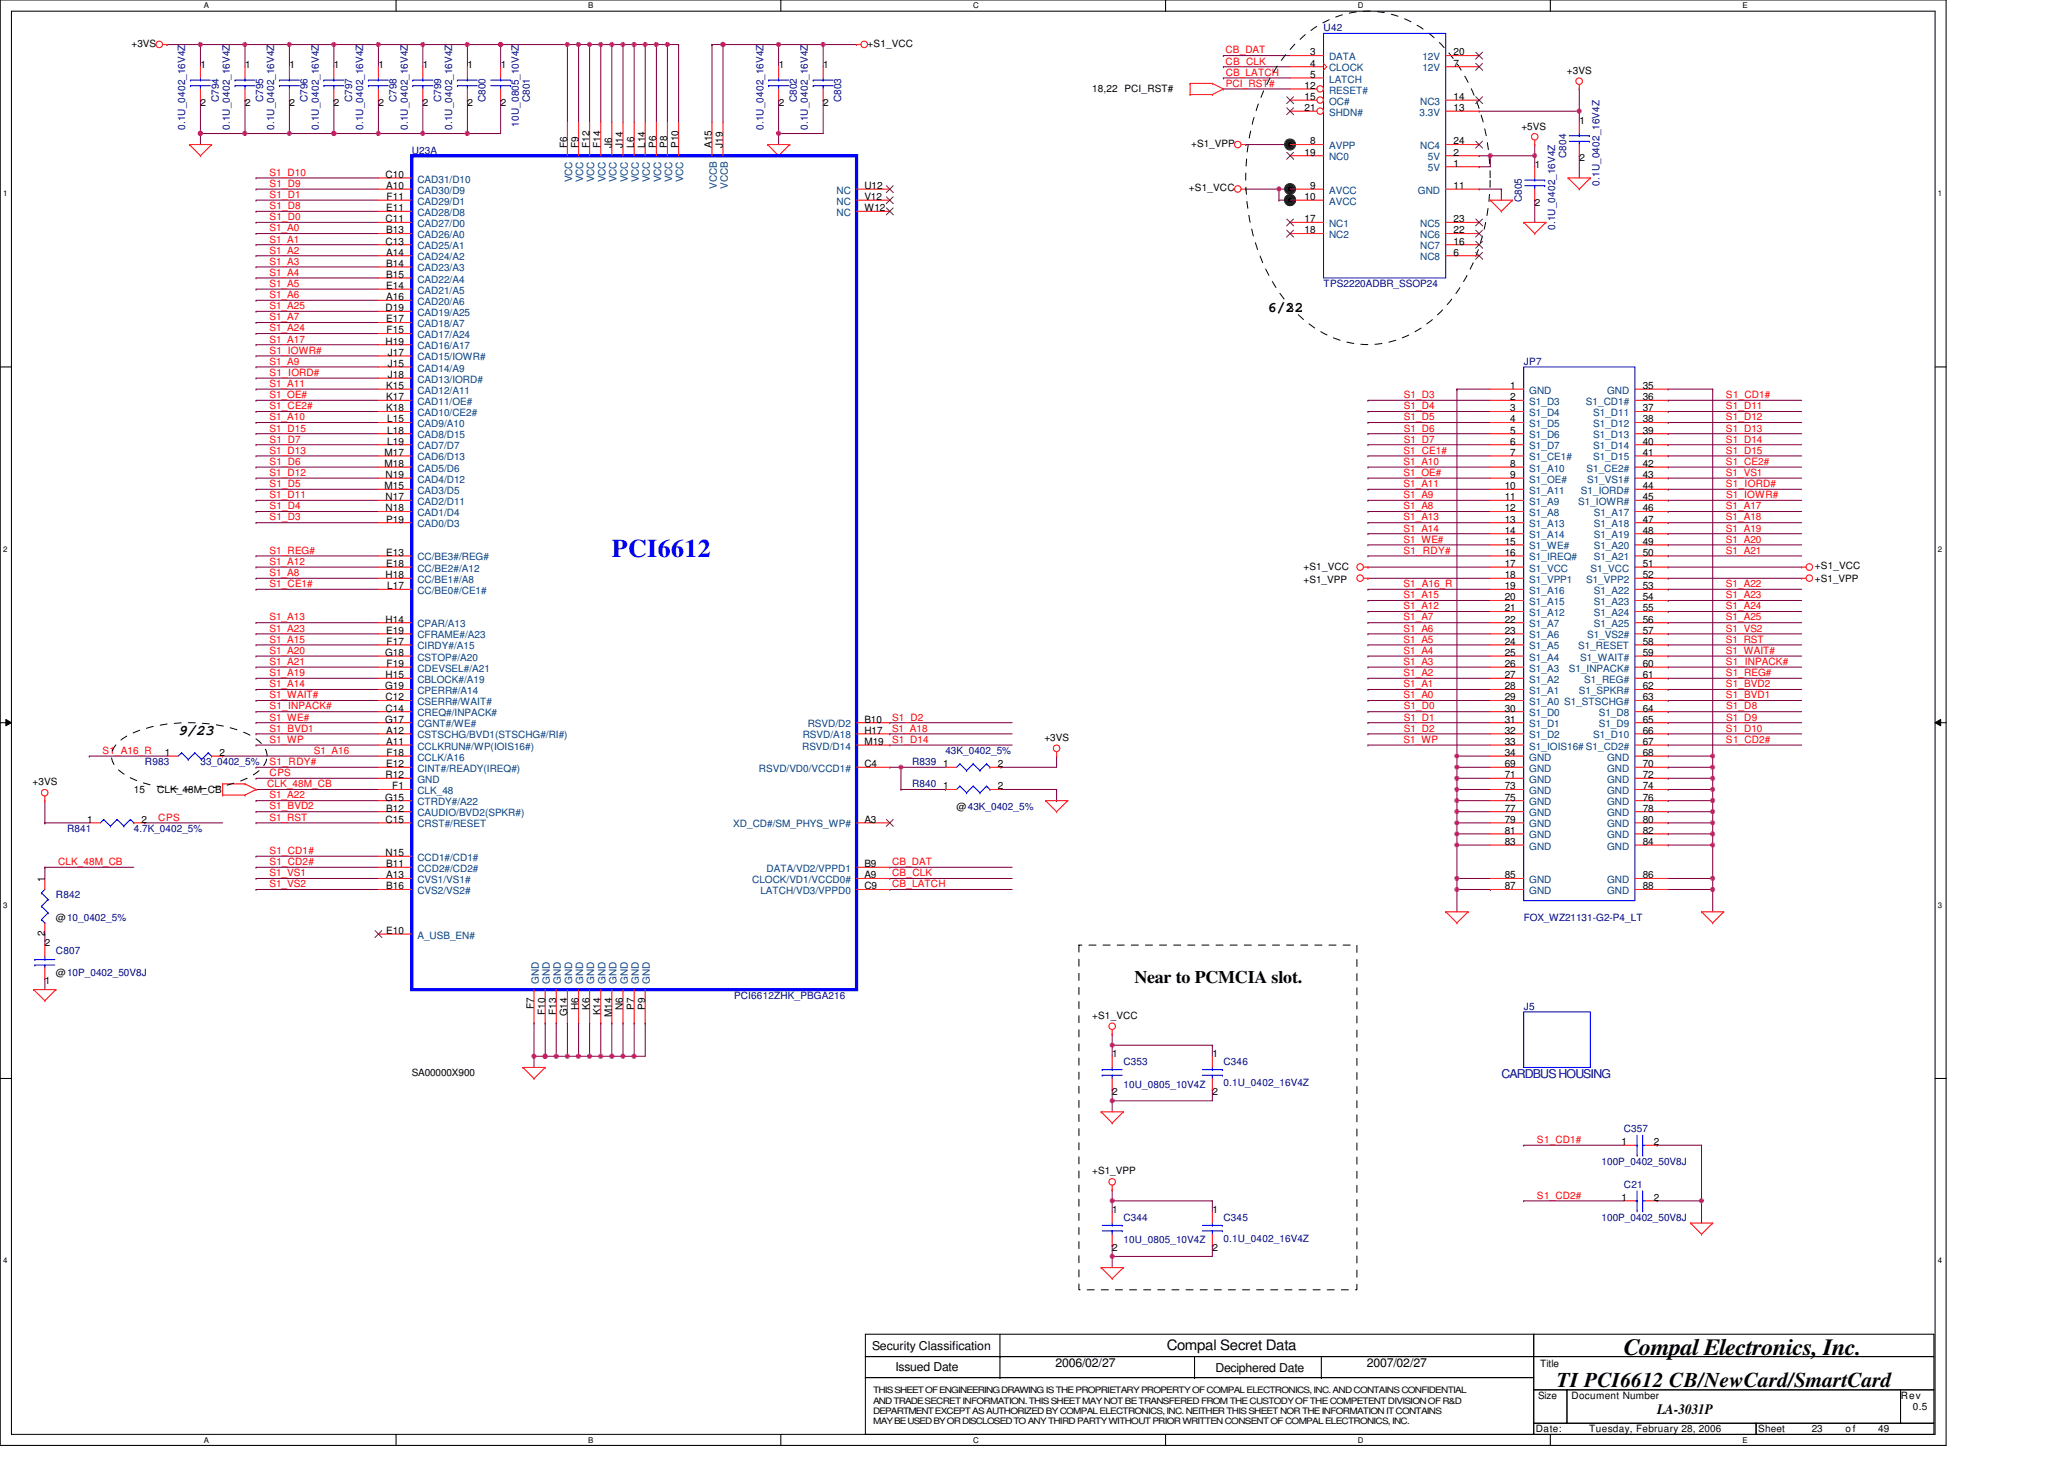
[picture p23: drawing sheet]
<svg xmlns="http://www.w3.org/2000/svg" width="297mm" height="210mm" viewBox="0 0 297 210" stroke-linecap="round" stroke-linejoin="round" font-family="sans-serif">
<defs><g id="words">
<text font-size="3.7" fill="#00f" x="88.1" y="80.2">PCI6612</text>
<text font-size="3.3" x="233.7" y="195.1">Compal Electronics, Inc.</text>
<text font-size="3" x="224.1" y="199.6">TI PCI6612 CB/NewCard/SmartCard</text>
<text font-size="2.5" x="163.3" y="141.5">Near to PCMCIA slot.</text>
<g font-size="2.1">
<text x="182.5" y="45">6/22</text>
<text x="25.7" y="105.8">9/23</text>
<text x="167.9" y="194.4">Compal Secret Data</text>
<text x="238.5" y="203.5">LA-3031P</text>
</g>
<text font-size="1.8" fill="#000080" x="216.1" y="155.2">CARDBUS HOUSING</text>
<g font-size="1.8">
<text x="125.5" y="194.2">Security Classification</text>
<text x="128.9" y="197.3">Issued Date</text>
<text x="151.9" y="196.8">2006/02/27</text>
<text x="174.9" y="197.4">Deciphered Date</text>
<text x="196.7" y="196.8">2007/02/27</text>
</g>
<g font-size="1.4" fill="#000080">
<text x="190.5" y="4.5">U42</text>
<text x="31.5" y="14.7" transform="rotate(-90 31.5 14.7)">C794</text>
<text x="37.9" y="14.7" transform="rotate(-90 37.9 14.7)">C795</text>
<text x="44.3" y="14.7" transform="rotate(-90 44.3 14.7)">C796</text>
<text x="50.7" y="14.7" transform="rotate(-90 50.7 14.7)">C797</text>
<text x="57.1" y="14.7" transform="rotate(-90 57.1 14.7)">C798</text>
<text x="63.5" y="14.7" transform="rotate(-90 63.5 14.7)">C799</text>
<text x="69.9" y="14.7" transform="rotate(-90 69.9 14.7)">C800</text>
<text x="76.3" y="14.7" transform="rotate(-90 76.3 14.7)">C801</text>
<text x="114.7" y="14.7" transform="rotate(-90 114.7 14.7)">C802</text>
<text x="121.1" y="14.7" transform="rotate(-90 121.1 14.7)">C803</text>
<text x="26.7" y="18.7" transform="rotate(-90 26.7 18.7)">0.1U_0402_16V4Z</text>
<text x="33.1" y="18.7" transform="rotate(-90 33.1 18.7)">0.1U_0402_16V4Z</text>
<text x="39.5" y="18.7" transform="rotate(-90 39.5 18.7)">0.1U_0402_16V4Z</text>
<text x="45.9" y="18.7" transform="rotate(-90 45.9 18.7)">0.1U_0402_16V4Z</text>
<text x="52.3" y="18.7" transform="rotate(-90 52.3 18.7)">0.1U_0402_16V4Z</text>
<text x="58.7" y="18.7" transform="rotate(-90 58.7 18.7)">0.1U_0402_16V4Z</text>
<text x="59.3" y="22.1">U23A</text>
<text x="65.1" y="18.7" transform="rotate(-90 65.1 18.7)">0.1U_0402_16V4Z</text>
<text x="74.7" y="18.2" transform="rotate(-90 74.7 18.2)">10U_0805_10V4Z</text>
<text x="109.9" y="18.7" transform="rotate(-90 109.9 18.7)">0.1U_0402_16V4Z</text>
<text x="116.3" y="18.7" transform="rotate(-90 116.3 18.7)">0.1U_0402_16V4Z</text>
<text x="225.4" y="22.7" transform="rotate(-90 225.4 22.7)">C804</text>
<text x="219" y="29.1" transform="rotate(-90 219 29.1)">C805</text>
<text x="230.2" y="26.7" transform="rotate(-90 230.2 26.7)">0.1U_0402_16V4Z</text>
<text x="223.8" y="33.1" transform="rotate(-90 223.8 33.1)">0.1U_0402_16V4Z</text>
<text x="190.5" y="41.3">TPS2220ADBR_SSOP24</text>
<text x="219.3" y="52.5">JP7</text>
<text x="20.8" y="110.1">R983</text>
<text x="28.8" y="110.1">33_0402_5%</text>
<text x="131.3" y="110.1">R839</text>
<text x="131.3" y="113.3">R840</text>
<text x="136.1" y="108.5">43K_0402_5%</text>
<text x="9.6" y="119.7">R841</text>
<text x="19.3" y="119.7">4.7K_0402_5%</text>
<text x="8" y="129.3">R842</text>
<text x="8" y="137.3">C807</text>
<text x="219.3" y="132.5">FOX_WZ21131-G2-P4_LT</text>
<text x="105.7" y="143.7">PCI6612ZHK_PBGA216</text>
<text x="219.3" y="145.3">J5</text>
<text x="161.7" y="153.3">C353</text>
<text x="176.1" y="153.3">C346</text>
<text x="161.7" y="156.5">10U_0805_10V4Z</text>
<text x="176.1" y="156.4">0.1U_0402_16V4Z</text>
<text x="230.5" y="167.7">100P_0402_50V8J</text>
<text x="233.7" y="162.9">C357</text>
<text x="233.7" y="170.9">C21</text>
<text x="161.7" y="175.7">C344</text>
<text x="161.7" y="178.9">10U_0805_10V4Z</text>
<text x="176.1" y="175.7">C345</text>
<text x="176.1" y="178.8">0.1U_0402_16V4Z</text>
<text x="230.5" y="175.7">100P_0402_50V8J</text>
</g>
<g font-size="1.4">
<text x="18.9" y="6.7">+3VS</text>
<text x="28.9" y="9.8">1</text>
<text x="35.3" y="9.8">1</text>
<text x="41.7" y="9.8">1</text>
<text x="48.1" y="9.8">1</text>
<text x="54.5" y="9.8">1</text>
<text x="60.9" y="9.8">1</text>
<text x="67.3" y="9.8">1</text>
<text x="72.1" y="9.8">1</text>
<text x="112.1" y="9.8">1</text>
<text x="118.5" y="9.8">1</text>
<text x="124.9" y="6.7">+S1_VCC</text>
<text x="188.5" y="8">3</text>
<text x="188.5" y="9.6">4</text>
<text x="188.5" y="11.2">5</text>
<text x="209.2" y="9.6">7</text>
<text x="209.2" y="8">20</text>
<text x="225.5" y="10.6">+3VS</text>
<text x="28.9" y="15.2">2</text>
<text x="35.3" y="15.2">2</text>
<text x="41.7" y="15.2">2</text>
<text x="48.1" y="15.2">2</text>
<text x="54.5" y="15.2">2</text>
<text x="60.9" y="15.2">2</text>
<text x="67.3" y="15.2">2</text>
<text x="72.1" y="15.2">2</text>
<text x="112.1" y="15.2">2</text>
<text x="118.5" y="15.2">2</text>
<text x="157.2" y="13.3">18,22 PCI_RST#</text>
<text x="187.7" y="12.8">12</text>
<text x="187.7" y="16">21</text>
<text x="187.7" y="14.4">15</text>
<text x="209.2" y="14.4">14</text>
<text x="209.2" y="16">13</text>
<text x="227.3" y="17.8">1</text>
<text x="81.6" y="21.3" transform="rotate(-90 81.6 21.3)">F6</text>
<text x="83.2" y="21.3" transform="rotate(-90 83.2 21.3)">F9</text>
<text x="84.8" y="21.3" transform="rotate(-90 84.8 21.3)">F12</text>
<text x="86.4" y="21.3" transform="rotate(-90 86.4 21.3)">F14</text>
<text x="88" y="21.3" transform="rotate(-90 88 21.3)">J6</text>
<text x="89.6" y="21.3" transform="rotate(-90 89.6 21.3)">J14</text>
<text x="91.2" y="21.3" transform="rotate(-90 91.2 21.3)">L6</text>
<text x="92.8" y="21.3" transform="rotate(-90 92.8 21.3)">L14</text>
<text x="94.4" y="21.3" transform="rotate(-90 94.4 21.3)">P6</text>
<text x="96" y="21.3" transform="rotate(-90 96 21.3)">P8</text>
<text x="97.6" y="21.3" transform="rotate(-90 97.6 21.3)">P10</text>
<text x="102.4" y="21.3" transform="rotate(-90 102.4 21.3)">A15</text>
<text x="104" y="21.3" transform="rotate(-90 104 21.3)">J19</text>
<text x="171.4" y="21.1">+S1_VPP</text>
<text x="187.7" y="22.4">19</text>
<text x="188.5" y="20.8">8</text>
<text x="209.2" y="24">1</text>
<text x="209.2" y="22.4">2</text>
<text x="209.2" y="20.8">24</text>
<text x="218.9" y="18.7">+5VS</text>
<text x="227.3" y="23.2">2</text>
<text x="55.5" y="25.6">C10</text>
<text x="55.6" y="27.2">A10</text>
<text x="55.6" y="28.8">F11</text>
<text x="124.4" y="27.2">U12</text>
<text x="124.4" y="28.8">V12</text>
<text x="171.1" y="27.5">+S1_VCC</text>
<text x="187.7" y="28.8">10</text>
<text x="188.5" y="27.2">9</text>
<text x="209.2" y="27.2">11</text>
<text x="220.9" y="24.2">1</text>
<text x="220.9" y="29.6">2</text>
<text x="55.5" y="32">C11</text>
<text x="55.5" y="35.2">C13</text>
<text x="55.6" y="30.4">E11</text>
<text x="55.6" y="33.6">B13</text>
<text x="124.4" y="30.4">W12</text>
<text x="187.7" y="33.6">18</text>
<text x="187.7" y="32">17</text>
<text x="209.2" y="32">23</text>
<text x="209.2" y="33.6">22</text>
<text x="209.2" y="35.2">16</text>
<text x="55.6" y="36.8">A14</text>
<text x="55.6" y="38.4">B14</text>
<text x="55.6" y="40">B15</text>
<text x="55.6" y="41.6">E14</text>
<text x="209.2" y="36.8">6</text>
<text x="55.5" y="44.8">D19</text>
<text x="55.6" y="43.2">A16</text>
<text x="55.6" y="46.4">E17</text>
<text x="55.6" y="48">F15</text>
<text x="55.5" y="49.6">H19</text>
<text x="55.8" y="51.2">J17</text>
<text x="55.8" y="52.8">J15</text>
<text x="55.6" y="56">K15</text>
<text x="55.6" y="57.6">K17</text>
<text x="55.6" y="59.2">K18</text>
<text x="55.8" y="54.4">J18</text>
<text x="217.4" y="56">1</text>
<text x="217.4" y="57.6">2</text>
<text x="217.4" y="59.2">3</text>
<text x="236.4" y="56">35</text>
<text x="236.4" y="57.6">36</text>
<text x="236.4" y="59.2">37</text>
<text x="55.3" y="65.6">M17</text>
<text x="55.7" y="60.8">L15</text>
<text x="55.7" y="62.4">L18</text>
<text x="55.7" y="64">L19</text>
<text x="217.4" y="60.8">4</text>
<text x="217.4" y="62.4">5</text>
<text x="217.4" y="64">6</text>
<text x="217.4" y="65.6">7</text>
<text x="236.4" y="60.8">38</text>
<text x="236.4" y="62.4">39</text>
<text x="236.4" y="64">40</text>
<text x="236.4" y="65.6">41</text>
<text x="55.3" y="67.2">M18</text>
<text x="55.3" y="70.4">M15</text>
<text x="55.5" y="68.8">N19</text>
<text x="55.5" y="72">N17</text>
<text x="216.6" y="70.4">10</text>
<text x="216.6" y="72">11</text>
<text x="217.4" y="67.2">8</text>
<text x="217.4" y="68.8">9</text>
<text x="236.4" y="67.2">42</text>
<text x="236.4" y="68.8">43</text>
<text x="236.4" y="70.4">44</text>
<text x="236.4" y="72">45</text>
<text x="55.5" y="73.6">N18</text>
<text x="55.6" y="75.2">P19</text>
<text x="216.6" y="73.6">12</text>
<text x="216.6" y="75.2">13</text>
<text x="216.6" y="76.8">14</text>
<text x="236.4" y="73.6">46</text>
<text x="236.4" y="75.2">47</text>
<text x="236.4" y="76.8">48</text>
<text x="55.5" y="83.2">H18</text>
<text x="55.6" y="80">E13</text>
<text x="55.6" y="81.6">E18</text>
<text x="187.6" y="82.1">+S1_VCC</text>
<text x="187.6" y="83.9">+S1_VPP</text>
<text x="216.6" y="78.4">15</text>
<text x="216.6" y="80">16</text>
<text x="216.6" y="81.6">17</text>
<text x="216.6" y="83.2">18</text>
<text x="236.4" y="78.4">49</text>
<text x="236.4" y="80">50</text>
<text x="236.4" y="81.6">51</text>
<text x="236.4" y="83.2">52</text>
<text x="261.2" y="83.7">+S1_VPP</text>
<text x="261.2" y="82">+S1_VCC</text>
<text x="55.5" y="89.6">H14</text>
<text x="55.7" y="84.8">L17</text>
<text x="216.6" y="84.8">19</text>
<text x="216.6" y="86.4">20</text>
<text x="216.6" y="88">21</text>
<text x="216.6" y="89.6">22</text>
<text x="236.4" y="84.8">53</text>
<text x="236.4" y="86.4">54</text>
<text x="236.4" y="88">55</text>
<text x="236.4" y="89.6">56</text>
<text x="55.4" y="94.4">G18</text>
<text x="55.6" y="91.2">E19</text>
<text x="55.6" y="92.8">F17</text>
<text x="55.6" y="96">F19</text>
<text x="216.6" y="91.2">23</text>
<text x="216.6" y="92.8">24</text>
<text x="216.6" y="94.4">25</text>
<text x="216.6" y="96">26</text>
<text x="236.4" y="91.2">57</text>
<text x="236.4" y="92.8">58</text>
<text x="236.4" y="94.4">59</text>
<text x="236.4" y="96">60</text>
<text x="55.4" y="99.2">G19</text>
<text x="55.5" y="97.6">H15</text>
<text x="55.5" y="100.8">C12</text>
<text x="216.6" y="97.6">27</text>
<text x="216.6" y="99.2">28</text>
<text x="216.6" y="100.8">29</text>
<text x="236.4" y="97.6">61</text>
<text x="236.4" y="99.2">62</text>
<text x="236.4" y="100.8">63</text>
<text x="55.4" y="104">G17</text>
<text x="55.5" y="102.4">C14</text>
<text x="55.6" y="105.6">A12</text>
<text x="55.6" y="107.2">A11</text>
<text x="124.4" y="104">B10</text>
<text x="124.4" y="105.6">H17</text>
<text x="124.4" y="107.2">M19</text>
<text x="150.3" y="106.6">+3VS</text>
<text x="216.6" y="102.4">30</text>
<text x="216.6" y="104">31</text>
<text x="216.6" y="105.6">32</text>
<text x="216.6" y="107.2">33</text>
<text x="236.4" y="102.4">64</text>
<text x="236.4" y="104">65</text>
<text x="236.4" y="105.6">66</text>
<text x="236.4" y="107.2">67</text>
<text x="4.7" y="113">+3VS</text>
<text x="23.7" y="108.8">1</text>
<text x="31.6" y="108.8">2</text>
<text x="55.5" y="112">R12</text>
<text x="55.6" y="110.4">E12</text>
<text x="55.6" y="108.8">F18</text>
<text x="56.4" y="113.6">F1</text>
<text x="124.4" y="110.4">C4</text>
<text x="135.7" y="110.4">1</text>
<text x="135.7" y="113.6">1</text>
<text x="143.6" y="110.4">2</text>
<text x="143.6" y="113.6">2</text>
<text x="216.6" y="108.8">34</text>
<text x="216.6" y="110.4">69</text>
<text x="216.6" y="112">71</text>
<text x="216.6" y="113.6">73</text>
<text x="236.4" y="108.8">68</text>
<text x="236.4" y="110.4">70</text>
<text x="236.4" y="112">72</text>
<text x="236.4" y="113.6">74</text>
<text x="12.5" y="118.4">1</text>
<text x="19.3" y="114.1">15</text>
<text x="20.4" y="118.4">2</text>
<text x="22.6" y="114.1">CLK_48M_CB</text>
<text x="55.4" y="115.2">G15</text>
<text x="55.5" y="118.4">C15</text>
<text x="55.6" y="116.8">B12</text>
<text x="124.4" y="118.4">A3</text>
<text x="137.7" y="116.5">@43K_0402_5%</text>
<text x="216.6" y="115.2">75</text>
<text x="216.6" y="116.8">77</text>
<text x="216.6" y="118.4">79</text>
<text x="216.6" y="120">81</text>
<text x="236.4" y="115.2">76</text>
<text x="236.4" y="116.8">78</text>
<text x="236.4" y="118.4">80</text>
<text x="236.4" y="120">82</text>
<text x="55.5" y="123.2">N15</text>
<text x="55.6" y="124.8">B11</text>
<text x="124.4" y="124.8">B9</text>
<text x="216.6" y="121.6">83</text>
<text x="236.4" y="121.6">84</text>
<text x="6.4" y="126.9" transform="rotate(-90 6.4 126.9)">1</text>
<text x="55.6" y="126.4">A13</text>
<text x="55.6" y="128">B16</text>
<text x="124.4" y="126.4">A9</text>
<text x="124.4" y="128">C9</text>
<text x="216.6" y="126.4">85</text>
<text x="216.6" y="128">87</text>
<text x="236.4" y="126.4">86</text>
<text x="236.4" y="128">88</text>
<text x="6.4" y="134.7" transform="rotate(-90 6.4 134.7)">2</text>
<text x="6.5" y="136.2">2</text>
<text x="8" y="132.5">@10_0402_5%</text>
<text x="55.6" y="134.4">E10</text>
<text x="6.5" y="141.6">1</text>
<text x="8" y="140.5">@10P_0402_50V8J</text>
<text x="76.8" y="145.2" transform="rotate(-90 76.8 145.2)">F7</text>
<text x="78.4" y="146.1" transform="rotate(-90 78.4 146.1)">F10</text>
<text x="80" y="146.1" transform="rotate(-90 80 146.1)">F13</text>
<text x="81.6" y="146.3" transform="rotate(-90 81.6 146.3)">G14</text>
<text x="83.2" y="145.4" transform="rotate(-90 83.2 145.4)">H6</text>
<text x="84.8" y="145.3" transform="rotate(-90 84.8 145.3)">K6</text>
<text x="86.4" y="146.1" transform="rotate(-90 86.4 146.1)">K14</text>
<text x="88" y="146.4" transform="rotate(-90 88 146.4)">M14</text>
<text x="89.6" y="145.4" transform="rotate(-90 89.6 145.4)">N6</text>
<text x="91.2" y="145.3" transform="rotate(-90 91.2 145.3)">P7</text>
<text x="92.8" y="145.3" transform="rotate(-90 92.8 145.3)">P9</text>
<text x="157.2" y="146.6">+S1_VCC</text>
<text x="59.3" y="154.9">SA00000X900</text>
<text x="160.1" y="152.2">1</text>
<text x="174.5" y="152.2">1</text>
<text x="160.1" y="157.6">2</text>
<text x="174.5" y="157.6">2</text>
<text x="233.4" y="164.8">1</text>
<text x="238" y="164.8">2</text>
<text x="157.2" y="169">+S1_VPP</text>
<text x="233.4" y="172.8">1</text>
<text x="238" y="172.8">2</text>
<text x="160.1" y="174.6">1</text>
<text x="174.5" y="174.6">1</text>
<text x="160.1" y="180">2</text>
<text x="174.5" y="180">2</text>
<text x="221.7" y="196.7">Title</text>
<text x="221.4" y="201.3">Size</text>
<text x="226.2" y="201.3">Document Number</text>
<text x="273.6" y="201.3">Rev</text>
<text x="275.3" y="202.9">0.5</text>
<text x="221" y="206.1">Date:</text>
<text x="228.7" y="206.1">Tuesday, February 28, 2006</text>
<text x="253" y="206.1">Sheet</text>
<text x="260.7" y="206.1">23</text>
<text x="265.6" y="206.1">of</text>
<text x="270.3" y="206.1">49</text>
</g>
<g font-size="1.4" fill="#f00">
<text x="176.4" y="9.3">CB_CLK</text>
<text x="176.4" y="7.7">CB_DAT</text>
<text x="176.4" y="10.9">CB_LATCH</text>
<text x="176.4" y="12.5">PCI_RST#</text>
<text x="38.8" y="25.3">S1_D10</text>
<text x="38.8" y="26.9">S1_D9</text>
<text x="38.8" y="28.5">S1_D1</text>
<text x="38.8" y="33.3">S1_A0</text>
<text x="38.8" y="34.9">S1_A1</text>
<text x="38.8" y="31.7">S1_D0</text>
<text x="38.8" y="30.1">S1_D8</text>
<text x="38.8" y="36.5">S1_A2</text>
<text x="38.8" y="41.3">S1_A5</text>
<text x="38.8" y="39.7">S1_A4</text>
<text x="38.8" y="38.1">S1_A3</text>
<text x="38.8" y="44.5">S1_A25</text>
<text x="38.8" y="46.1">S1_A7</text>
<text x="38.8" y="47.7">S1_A24</text>
<text x="38.8" y="42.9">S1_A6</text>
<text x="38.8" y="52.5">S1_A9</text>
<text x="38.8" y="49.3">S1_A17</text>
<text x="38.8" y="50.9">S1_IOWR#</text>
<text x="38.8" y="54.1">S1_IORD#</text>
<text x="38.8" y="58.9">S1_CE2#</text>
<text x="38.8" y="55.7">S1_A11</text>
<text x="38.8" y="57.3">S1_OE#</text>
<text x="202" y="58.9">S1_D4</text>
<text x="202" y="57.3">S1_D3</text>
<text x="248.4" y="57.3">S1_CD1#</text>
<text x="248.4" y="58.9">S1_D11</text>
<text x="38.8" y="65.3">S1_D13</text>
<text x="38.8" y="60.5">S1_A10</text>
<text x="38.8" y="62.1">S1_D15</text>
<text x="38.8" y="63.7">S1_D7</text>
<text x="202" y="65.3">S1_CE1#</text>
<text x="202" y="60.5">S1_D5</text>
<text x="202" y="62.1">S1_D6</text>
<text x="202" y="63.7">S1_D7</text>
<text x="248.4" y="63.7">S1_D14</text>
<text x="248.4" y="65.3">S1_D15</text>
<text x="248.4" y="62.1">S1_D13</text>
<text x="248.4" y="60.5">S1_D12</text>
<text x="38.8" y="68.5">S1_D12</text>
<text x="38.8" y="71.7">S1_D11</text>
<text x="38.8" y="70.1">S1_D5</text>
<text x="38.8" y="66.9">S1_D6</text>
<text x="202" y="71.7">S1_A9</text>
<text x="202" y="66.9">S1_A10</text>
<text x="202" y="68.5">S1_OE#</text>
<text x="202" y="70.1">S1_A11</text>
<text x="248.4" y="68.5">S1_VS1</text>
<text x="248.4" y="66.9">S1_CE2#</text>
<text x="248.4" y="70.1">S1_IORD#</text>
<text x="248.4" y="71.7">S1_IOWR#</text>
<text x="38.8" y="74.9">S1_D3</text>
<text x="38.8" y="73.3">S1_D4</text>
<text x="202" y="74.9">S1_A13</text>
<text x="202" y="73.3">S1_A8</text>
<text x="202" y="76.5">S1_A14</text>
<text x="248.4" y="76.5">S1_A19</text>
<text x="248.4" y="73.3">S1_A17</text>
<text x="248.4" y="74.9">S1_A18</text>
<text x="38.8" y="81.3">S1_A12</text>
<text x="38.8" y="82.9">S1_A8</text>
<text x="38.8" y="79.7">S1_REG#</text>
<text x="202" y="78.1">S1_WE#</text>
<text x="202" y="79.7">S1_RDY#</text>
<text x="248.4" y="78.1">S1_A20</text>
<text x="248.4" y="79.7">S1_A21</text>
<text x="38.8" y="84.5">S1_CE1#</text>
<text x="38.8" y="89.3">S1_A13</text>
<text x="202" y="87.7">S1_A12</text>
<text x="202" y="86.1">S1_A15</text>
<text x="202" y="84.5">S1_A16_R</text>
<text x="202" y="89.3">S1_A7</text>
<text x="248.4" y="87.7">S1_A24</text>
<text x="248.4" y="86.1">S1_A23</text>
<text x="248.4" y="89.3">S1_A25</text>
<text x="248.4" y="84.5">S1_A22</text>
<text x="38.8" y="90.9">S1_A23</text>
<text x="38.8" y="92.5">S1_A15</text>
<text x="38.8" y="94.1">S1_A20</text>
<text x="38.8" y="95.7">S1_A21</text>
<text x="202" y="90.9">S1_A6</text>
<text x="202" y="95.7">S1_A3</text>
<text x="202" y="94.1">S1_A4</text>
<text x="202" y="92.5">S1_A5</text>
<text x="248.4" y="94.1">S1_WAIT#</text>
<text x="248.4" y="90.9">S1_VS2</text>
<text x="248.4" y="95.7">S1_INPACK#</text>
<text x="248.4" y="92.5">S1_RST</text>
<text x="38.8" y="97.3">S1_A19</text>
<text x="38.8" y="100.5">S1_WAIT#</text>
<text x="38.8" y="98.9">S1_A14</text>
<text x="202" y="98.9">S1_A1</text>
<text x="202" y="97.3">S1_A2</text>
<text x="202" y="100.5">S1_A0</text>
<text x="248.4" y="100.5">S1_BVD1</text>
<text x="248.4" y="98.9">S1_BVD2</text>
<text x="248.4" y="97.3">S1_REG#</text>
<text x="38.8" y="105.3">S1_BVD1</text>
<text x="38.8" y="102.1">S1_INPACK#</text>
<text x="38.8" y="103.7">S1_WE#</text>
<text x="38.8" y="106.9">S1_WP</text>
<text x="128.4" y="106.9">S1_D14</text>
<text x="128.4" y="105.3">S1_A18</text>
<text x="128.4" y="103.7">S1_D2</text>
<text x="202" y="106.9">S1_WP</text>
<text x="202" y="102.1">S1_D0</text>
<text x="202" y="103.7">S1_D1</text>
<text x="202" y="105.3">S1_D2</text>
<text x="248.4" y="106.9">S1_CD2#</text>
<text x="248.4" y="105.3">S1_D10</text>
<text x="248.4" y="103.7">S1_D9</text>
<text x="248.4" y="102.1">S1_D8</text>
<text x="14.8" y="108.5">S1_A16_R</text>
<text x="38.5" y="113.3">CLK_48M_CB</text>
<text x="38.8" y="110.1">S1_RDY#</text>
<text x="38.8" y="111.7">CPS</text>
<text x="45.2" y="108.5">S1_A16</text>
<text x="22.8" y="118.1">CPS</text>
<text x="38.8" y="114.9">S1_A22</text>
<text x="38.8" y="116.5">S1_BVD2</text>
<text x="38.8" y="118.1">S1_RST</text>
<text x="8.4" y="124.5">CLK_48M_CB</text>
<text x="38.8" y="122.9">S1_CD1#</text>
<text x="38.8" y="124.5">S1_CD2#</text>
<text x="128.4" y="124.5">CB_DAT</text>
<text x="38.8" y="126.1">S1_VS1</text>
<text x="38.8" y="127.7">S1_VS2</text>
<text x="128.4" y="126.1">CB_CLK</text>
<text x="128.4" y="127.7">CB_LATCH</text>
<text x="221.2" y="164.5">S1_CD1#</text>
<text x="221.2" y="172.5">S1_CD2#</text>
</g>
<g font-size="1.4" fill="#004080">
<text x="191.3" y="8.7">DATA</text>
<text x="191.3" y="10.3">CLOCK</text>
<text x="191.3" y="11.9">LATCH</text>
<text x="204.7" y="10.3">12V</text>
<text x="204.7" y="8.7">12V</text>
<text x="191.3" y="13.5">RESET#</text>
<text x="191.3" y="16.7">SHDN#</text>
<text x="191.3" y="15.1">OC#</text>
<text x="204.3" y="16.7">3.3V</text>
<text x="204.4" y="15.1">NC3</text>
<text x="191.3" y="21.5">AVPP</text>
<text x="191.3" y="23.1">NC0</text>
<text x="204.4" y="21.5">NC4</text>
<text x="205.5" y="23.1">5V</text>
<text x="60.1" y="26.3">CAD31/D10</text>
<text x="60.1" y="27.9">CAD30/D9</text>
<text x="60.1" y="29.5">CAD29/D1</text>
<text x="82.3" y="26.2" transform="rotate(-90 82.3 26.2)">VCC</text>
<text x="83.9" y="26.2" transform="rotate(-90 83.9 26.2)">VCC</text>
<text x="85.5" y="26.2" transform="rotate(-90 85.5 26.2)">VCC</text>
<text x="87.1" y="26.2" transform="rotate(-90 87.1 26.2)">VCC</text>
<text x="88.7" y="26.2" transform="rotate(-90 88.7 26.2)">VCC</text>
<text x="90.3" y="26.2" transform="rotate(-90 90.3 26.2)">VCC</text>
<text x="91.9" y="26.2" transform="rotate(-90 91.9 26.2)">VCC</text>
<text x="93.5" y="26.2" transform="rotate(-90 93.5 26.2)">VCC</text>
<text x="95.1" y="26.2" transform="rotate(-90 95.1 26.2)">VCC</text>
<text x="96.7" y="26.2" transform="rotate(-90 96.7 26.2)">VCC</text>
<text x="98.3" y="26.2" transform="rotate(-90 98.3 26.2)">VCC</text>
<text x="103.1" y="27.2" transform="rotate(-90 103.1 27.2)">VCCB</text>
<text x="104.7" y="27.2" transform="rotate(-90 104.7 27.2)">VCCB</text>
<text x="120.4" y="27.9">NC</text>
<text x="120.4" y="29.5">NC</text>
<text x="191.3" y="27.9">AVCC</text>
<text x="191.3" y="29.5">AVCC</text>
<text x="204.1" y="27.9">GND</text>
<text x="205.5" y="24.7">5V</text>
<text x="60.1" y="31.1">CAD28/D8</text>
<text x="60.1" y="32.7">CAD27/D0</text>
<text x="60.1" y="34.3">CAD26/A0</text>
<text x="60.1" y="35.9">CAD25/A1</text>
<text x="120.4" y="31.1">NC</text>
<text x="191.3" y="34.3">NC2</text>
<text x="191.3" y="32.7">NC1</text>
<text x="204.4" y="32.7">NC5</text>
<text x="204.4" y="34.3">NC6</text>
<text x="204.4" y="35.9">NC7</text>
<text x="60.1" y="37.5">CAD24/A2</text>
<text x="60.1" y="39.1">CAD23/A3</text>
<text x="60.1" y="40.7">CAD22/A4</text>
<text x="204.4" y="37.5">NC8</text>
<text x="60.1" y="42.3">CAD21/A5</text>
<text x="60.1" y="43.9">CAD20/A6</text>
<text x="60.1" y="45.5">CAD19/A25</text>
<text x="60.1" y="47.1">CAD18/A7</text>
<text x="60.1" y="48.7">CAD17/A24</text>
<text x="60.1" y="50.3">CAD16/A17</text>
<text x="60.1" y="51.9">CAD15/IOWR#</text>
<text x="60.1" y="53.5">CAD14/A9</text>
<text x="60.1" y="55.1">CAD13/IORD#</text>
<text x="60.1" y="56.7">CAD12/A11</text>
<text x="60.1" y="58.3">CAD11/OE#</text>
<text x="60.1" y="59.9">CAD10/CE2#</text>
<text x="220.1" y="56.7">GND</text>
<text x="220.1" y="58.3">S1_D3</text>
<text x="220.1" y="59.9">S1_D4</text>
<text x="228.2" y="58.3">S1_CD1#</text>
<text x="229.3" y="59.9">S1_D11</text>
<text x="231.3" y="56.7">GND</text>
<text x="60.1" y="61.5">CAD9/A10</text>
<text x="60.1" y="63.1">CAD8/D15</text>
<text x="60.1" y="64.7">CAD7/D7</text>
<text x="220.1" y="61.5">S1_D5</text>
<text x="220.1" y="63.1">S1_D6</text>
<text x="220.1" y="64.7">S1_D7</text>
<text x="229.3" y="61.5">S1_D12</text>
<text x="229.3" y="63.1">S1_D13</text>
<text x="229.3" y="64.7">S1_D14</text>
<text x="60.1" y="66.3">CAD6/D13</text>
<text x="60.1" y="67.9">CAD5/D6</text>
<text x="60.1" y="69.5">CAD4/D12</text>
<text x="60.1" y="71.1">CAD3/D5</text>
<text x="220.1" y="66.3">S1_CE1#</text>
<text x="220.1" y="67.9">S1_A10</text>
<text x="220.1" y="69.5">S1_OE#</text>
<text x="220.1" y="71.1">S1_A11</text>
<text x="227.5" y="71.1">S1_IORD#</text>
<text x="228.3" y="67.9">S1_CE2#</text>
<text x="228.4" y="69.5">S1_VS1#</text>
<text x="229.3" y="66.3">S1_D15</text>
<text x="60.1" y="72.7">CAD2/D11</text>
<text x="60.1" y="74.3">CAD1/D4</text>
<text x="60.1" y="75.9">CAD0/D3</text>
<text x="220.1" y="72.7">S1_A9</text>
<text x="220.1" y="74.3">S1_A8</text>
<text x="220.1" y="75.9">S1_A13</text>
<text x="220.1" y="77.5">S1_A14</text>
<text x="227.1" y="72.7">S1_IOWR#</text>
<text x="229.4" y="74.3">S1_A17</text>
<text x="229.4" y="75.9">S1_A18</text>
<text x="229.4" y="77.5">S1_A19</text>
<text x="60.1" y="80.7">CC/BE3#/REG#</text>
<text x="60.1" y="82.3">CC/BE2#/A12</text>
<text x="60.1" y="83.9">CC/BE1#/A8</text>
<text x="220.1" y="79.1">S1_WE#</text>
<text x="220.1" y="80.7">S1_IREQ#</text>
<text x="220.1" y="82.3">S1_VCC</text>
<text x="220.1" y="83.9">S1_VPP1</text>
<text x="228.3" y="83.9">S1_VPP2</text>
<text x="228.9" y="82.3">S1_VCC</text>
<text x="229.4" y="79.1">S1_A20</text>
<text x="229.4" y="80.7">S1_A21</text>
<text x="60.1" y="85.5">CC/BE0#/CE1#</text>
<text x="220.1" y="85.5">S1_A16</text>
<text x="220.1" y="87.1">S1_A15</text>
<text x="220.1" y="88.7">S1_A12</text>
<text x="229.4" y="85.5">S1_A22</text>
<text x="229.4" y="87.1">S1_A23</text>
<text x="229.4" y="88.7">S1_A24</text>
<text x="60.1" y="90.3">CPAR/A13</text>
<text x="60.1" y="91.9">CFRAME#/A23</text>
<text x="60.1" y="93.5">CIRDY#/A15</text>
<text x="60.1" y="95.1">CSTOP#/A20</text>
<text x="220.1" y="90.3">S1_A7</text>
<text x="220.1" y="91.9">S1_A6</text>
<text x="220.1" y="93.5">S1_A5</text>
<text x="220.1" y="95.1">S1_A4</text>
<text x="227.1" y="93.5">S1_RESET</text>
<text x="227.4" y="95.1">S1_WAIT#</text>
<text x="228.4" y="91.9">S1_VS2#</text>
<text x="229.4" y="90.3">S1_A25</text>
<text x="60.1" y="96.7">CDEVSEL#/A21</text>
<text x="60.1" y="98.3">CBLOCK#/A19</text>
<text x="60.1" y="99.9">CPERR#/A14</text>
<text x="60.1" y="101.5">CSERR#/WAIT#</text>
<text x="220.1" y="96.7">S1_A3</text>
<text x="220.1" y="98.3">S1_A2</text>
<text x="220.1" y="99.9">S1_A1</text>
<text x="220.1" y="101.5">S1_A0 S1_STSCHG#</text>
<text x="225.8" y="96.7">S1_INPACK#</text>
<text x="227.2" y="99.9">S1_SPKR#</text>
<text x="228" y="98.3">S1_REG#</text>
<text x="60.1" y="103.1">CREQ#/INPACK#</text>
<text x="60.1" y="104.7">CGNT#/WE#</text>
<text x="60.1" y="106.3">CSTSCHG/BVD1(STSCHG#/RI#)</text>
<text x="60.1" y="107.9">CCLKRUN#/WP(IOIS16#)</text>
<text x="115.4" y="107.9">RSVD/D14</text>
<text x="115.5" y="106.3">RSVD/A18</text>
<text x="116.2" y="104.7">RSVD/D2</text>
<text x="220.1" y="103.1">S1_D0</text>
<text x="220.1" y="104.7">S1_D1</text>
<text x="220.1" y="106.3">S1_D2</text>
<text x="220.1" y="107.9">S1_IOIS16# S1_CD2#</text>
<text x="229.3" y="106.3">S1_D10</text>
<text x="230.1" y="103.1">S1_D8</text>
<text x="230.1" y="104.7">S1_D9</text>
<text x="60.1" y="109.5">CCLK/A16</text>
<text x="60.1" y="111.1">CINT#/READY(IREQ#)</text>
<text x="60.1" y="112.7">GND</text>
<text x="109.2" y="111.1">RSVD/VD0/VCCD1#</text>
<text x="220.1" y="109.5">GND</text>
<text x="220.1" y="111.1">GND</text>
<text x="220.1" y="112.7">GND</text>
<text x="231.3" y="109.5">GND</text>
<text x="231.3" y="111.1">GND</text>
<text x="231.3" y="112.7">GND</text>
<text x="60.1" y="117.5">CAUDIO/BVD2(SPKR#)</text>
<text x="60.1" y="114.3">CLK_48</text>
<text x="60.1" y="115.9">CTRDY#/A22</text>
<text x="60.1" y="119.1">CRST#/RESET</text>
<text x="105.5" y="119.1">XD_CD#/SM_PHYS_WP#</text>
<text x="220.1" y="114.3">GND</text>
<text x="220.1" y="115.9">GND</text>
<text x="220.1" y="117.5">GND</text>
<text x="220.1" y="119.1">GND</text>
<text x="231.3" y="114.3">GND</text>
<text x="231.3" y="115.9">GND</text>
<text x="231.3" y="117.5">GND</text>
<text x="231.3" y="119.1">GND</text>
<text x="60.1" y="123.9">CCD1#/CD1#</text>
<text x="60.1" y="125.5">CCD2#/CD2#</text>
<text x="110.3" y="125.5">DATA/VD2/VPPD1</text>
<text x="220.1" y="120.7">GND</text>
<text x="220.1" y="122.3">GND</text>
<text x="231.3" y="120.7">GND</text>
<text x="231.3" y="122.3">GND</text>
<text x="60.1" y="127.1">CVS1/VS1#</text>
<text x="60.1" y="128.7">CVS2/VS2#</text>
<text x="108.2" y="127.1">CLOCK/VD1/VCCD0#</text>
<text x="109.4" y="128.7">LATCH/VD3/VPPD0</text>
<text x="220.1" y="127.1">GND</text>
<text x="220.1" y="128.7">GND</text>
<text x="231.3" y="127.1">GND</text>
<text x="231.3" y="128.7">GND</text>
<text x="60.1" y="135.1">A_USB_EN#</text>
<text x="77.5" y="141.6" transform="rotate(-90 77.5 141.6)">GND</text>
<text x="79.1" y="141.6" transform="rotate(-90 79.1 141.6)">GND</text>
<text x="80.7" y="141.6" transform="rotate(-90 80.7 141.6)">GND</text>
<text x="82.3" y="141.6" transform="rotate(-90 82.3 141.6)">GND</text>
<text x="83.9" y="141.6" transform="rotate(-90 83.9 141.6)">GND</text>
<text x="85.5" y="141.6" transform="rotate(-90 85.5 141.6)">GND</text>
<text x="87.1" y="141.6" transform="rotate(-90 87.1 141.6)">GND</text>
<text x="88.7" y="141.6" transform="rotate(-90 88.7 141.6)">GND</text>
<text x="90.3" y="141.6" transform="rotate(-90 90.3 141.6)">GND</text>
<text x="91.9" y="141.6" transform="rotate(-90 91.9 141.6)">GND</text>
<text x="93.5" y="141.6" transform="rotate(-90 93.5 141.6)">GND</text>
</g>
<g font-size="1.3">
<text x="125.7" y="200.5">THIS SHEET OF ENGINEERING DRAWING IS THE PROPRIETARY PROPERTY OF COMPAL ELECTRONICS, INC. AND CONTAINSCONFIDENTIAL</text>
<text x="125.7" y="202">AND TRADE SECRET INFORMATION. THIS SHEET MAY NOT BETRANSFERED FROM THE CUSTODY OF THE COMPETENT DIVISION OF R&amp;D</text>
<text x="125.7" y="203.5">DEPARTMENT EXCEPT AS AUTHORIZED BY COMPAL ELECTRONICS, INC. NEITHER THIS SHEET NOR THE INFORMATION ITCONTAINS</text>
<text x="125.7" y="204.9">MAY BE USED BY OR DISCLOSED TO ANY THIRD PARTY WITHOUT PRIOR WRITTEN CONSENT OF COMPAL ELECTRONICS, INC.</text>
</g>
<g font-size="1.1">
<text x="29.3" y="1.2">A</text>
<text x="84.7" y="1.2">B</text>
<text x="140" y="1.2">C</text>
<text x="195.4" y="1.2">D</text>
<text x="250.8" y="1.2">E</text>
<text x=".4" y="28.2">1</text>
<text x="278.9" y="28.2">1</text>
<text x=".4" y="79.4">2</text>
<text x="278.9" y="79.4">2</text>
<text x=".4" y="130.6">3</text>
<text x="278.9" y="130.6">3</text>
<text x=".4" y="181.8">4</text>
<text x="278.9" y="181.8">4</text>
<text x="29.3" y="207.6">A</text>
<text x="84.7" y="207.6">B</text>
<text x="140" y="207.6">C</text>
<text x="195.4" y="207.6">D</text>
<text x="250.8" y="207.6">E</text>
</g>
</g></defs>
<path d="M0 0h280.1v208h-280.1zM1.6 1.6h276.9v204.8h-276.9z" fill="none" stroke="#000" stroke-width=".15"/>
<g fill="#fff">
<path d="M29.3 .2h.8v1.2h-.8z"/>
<path d="M29.3 206.6h.8v1.3h-.8z"/>
</g>
<path d="M57 0v1.6M57 206.4v1.6" fill="none" stroke="#000" stroke-width=".15"/>
<g fill="#fff">
<path d="M84.7 .2h.7v1.2h-.7z"/>
<path d="M84.7 206.6h.7v1.3h-.7z"/>
</g>
<path d="M112.4 0v1.6M112.4 206.4v1.6" fill="none" stroke="#000" stroke-width=".15"/>
<g fill="#fff">
<path d="M140 .2h.8v1.2h-.8z"/>
<path d="M140 206.6h.8v1.3h-.8z"/>
</g>
<path d="M167.7 0v1.6M167.7 206.4v1.6" fill="none" stroke="#000" stroke-width=".15"/>
<g fill="#fff">
<path d="M195.4 .2h.8v1.2h-.8z"/>
<path d="M195.4 206.6h.8v1.3h-.8z"/>
</g>
<path d="M223.1 0v1.6M223.1 206.4v1.6" fill="none" stroke="#000" stroke-width=".15"/>
<g fill="#fff">
<path d="M250.8 .2h.7v1.2h-.7z"/>
<path d="M250.8 206.6h.7v1.3h-.7z"/>
<path d="M.4 27.2h.7v1.3h-.7z"/>
<path d="M278.9 27.2h.6v1.3h-.6z"/>
<path d="M.4 78.4h.7v1.3h-.7z"/>
<path d="M278.9 78.4h.6v1.3h-.6z"/>
</g>
<path d="M0 52.8h1.6M278.5 52.8h1.6" fill="none" stroke="#000" stroke-width=".15"/>
<g fill="#fff">
<path d="M.4 129.6h.7v1.3h-.7z"/>
<path d="M278.9 129.6h.6v1.3h-.6z"/>
</g>
<path d="M0 104h1.6M278.5 104h1.6" fill="none" stroke="#000" stroke-width=".15"/>
<path d="M.8 103.5l.8 .5-.8 .5zM278.5 104l.8-.5v1z" fill="#000"/>
<path d="M.8 103.5l.8 .5-.8 .5zM278.5 104l.8-.5v1z" fill="none" stroke="#000" stroke-width=".14"/>
<g fill="#fff">
<path d="M.4 180.8h.7v1.3h-.7z"/>
<path d="M278.9 180.8h.6v1.3h-.6z"/>
</g>
<path d="M0 155.2h1.6M278.5 155.2h1.6" fill="none" stroke="#000" stroke-width=".15"/>
<g fill="none" stroke="#800040" stroke-width=".15">
<path d="M24 6.4h.1M24 6.4h73.7M28.8 6.4h.1M28.8 14.4h.1M28.8 19.2h.1M28.8 6.4v3.2M28.8 14.4v6.4M35.3 6.4h.1M35.3 19.2h.1M35.3 14.4h.1M35.3 6.4v3.2M35.3 14.4v4.8"/>
<path d="M41.7 6.4h.1M41.7 19.2h.1M41.7 14.4h.1M41.7 6.4v3.2M41.7 14.4v4.8M48 6.4h.1M48 14.4h.1M48 19.2h.1M48 6.4v3.2M48 14.4v4.8M54.5 6.4h.1M54.5 14.4h.1"/>
<path d="M54.5 19.2h.1M54.5 6.4v3.2M54.5 14.4v4.8M60.9 6.4h.1M60.9 19.2h.1M60.9 14.4h.1M60.9 6.4v3.2M60.9 14.4v4.8M67.3 6.4h.1M67.3 14.4h.1M67.3 19.2h.1M67.3 6.4v3.2"/>
<path d="M67.3 14.4v4.8M72 6.4h.1M72 14.4h.1M72 14.4v4.8h-43.2M72 6.4v3.2M81.7 6.4h.1M81.7 6.4v11.2M83.3 6.4h.1M83.3 6.4v11.2M84.9 6.4h.1M84.9 6.4v11.2M86.5 6.4h.1"/>
<path d="M86.5 6.4v11.2M88 6.4h.1M88 6.4v11.2M89.7 6.4h.1M89.7 6.4v11.2M91.3 6.4h.1M91.3 6.4v11.2M92.9 6.4h.1M92.9 6.4v11.2M94.5 6.4h.1M94.5 6.4v11.2M96.1 6.4h.1"/>
<path d="M96.1 6.4v11.2M97.7 6.4h.1M97.7 6.4v11.2M102.5 6.4h.1M102.5 6.4h20.8M102.5 6.4v11.2M104.1 6.4h.1M104.1 6.4v11.2M112.1 6.4h.1M112.1 19.2h.1M112.1 14.4h.1M112.1 6.4v3.2"/>
<path d="M112.1 14.4v6.4M118.5 6.4h.1M118.5 14.4h.1M118.5 6.4v3.2M118.5 14.4v4.8h-6.4M176.1 9.6h.1M176.1 11.2h.1M176.1 8h.1M176.1 12.8h.1M176.1 9.6h9.6M176.1 11.2h9.6M176.1 8h9.6"/>
<path d="M176.1 12.8h9.6M212.9 16h.1M212.9 16h14.4M227.3 16h.1M227.3 12.8h.1M227.3 12.8v4.8M36.8 32h.1M36.8 33.6h.1M36.8 36.8h.1M36.8 30.4h.1M36.8 35.2h.1M36.8 38.4h.1"/>
<path d="M36.8 25.6h.1M36.8 27.2h.1M36.8 28.8h.1M36.8 32h17.7M36.8 33.6h17.7M36.8 36.8h17.7M36.8 30.4h17.7M36.8 35.2h17.7M36.8 38.4h17.7M36.8 25.6h17.7M36.8 27.2h17.7M36.8 28.8h17.7"/>
<path d="M179.3 20.8h.1M179.3 27.2h.1M179.3 27.2h6.4M179.3 20.8h6.4M184.1 27.2h.1M184.1 28.8h.1M184.1 28.8h1.6M184.1 27.2v1.6M212.9 24h.1M212.9 27.2h.1M212.9 22.4h.1M212.9 27.2h3.2"/>
<path d="M212.9 22.4h8M214.5 22.4h.1M214.5 22.4v1.6h-1.6M216.1 27.2h.1M216.1 27.2v1.6M220.9 28.8h.1M220.9 20.8h.1M220.9 22.4h.1M220.9 20.8v3.2M220.9 28.8v3.2M227.3 22.4h.1M227.3 22.4v3.2"/>
<path d="M36.8 52.8h.1M36.8 54.4h.1M36.8 41.6h.1M36.8 49.6h.1M36.8 51.2h.1M36.8 40h.1M36.8 44.8h.1M36.8 46.4h.1M36.8 59.2h.1M36.8 48h.1M36.8 56h.1M36.8 43.2h.1"/>
<path d="M36.8 57.6h.1M36.8 52.8h17.7M36.8 54.4h17.7M36.8 41.6h17.7M36.8 49.6h17.7M36.8 51.2h17.7M36.8 40h17.7M36.8 44.8h17.7M36.8 46.4h17.7M36.8 59.2h17.7M36.8 48h17.7M36.8 56h17.7"/>
<path d="M36.8 43.2h17.7M36.8 57.6h17.7M196.9 59.2h.1M196.9 57.6h.1M196.9 59.2h17.6M196.9 57.6h17.6M209.7 56h.1M209.7 56h4.8M209.7 56v75.2M240.1 57.6h.1M240.1 59.2h.1M240.1 56h.1"/>
<path d="M240.1 59.2h19.2M240.1 56h6.4M240.1 57.6h19.2M246.5 56h.1M246.5 56v75.2M36.8 70.4h.1M36.8 75.2h.1M36.8 68.8h.1M36.8 72h.1M36.8 65.6h.1M36.8 60.8h.1M36.8 64h.1"/>
<path d="M36.8 73.6h.1M36.8 67.2h.1M36.8 62.4h.1M36.8 70.4h17.7M36.8 75.2h17.7M36.8 68.8h17.7M36.8 72h17.7M36.8 65.6h17.7M36.8 60.8h17.7M36.8 64h17.7M36.8 73.6h17.7M36.8 67.2h17.7"/>
<path d="M36.8 62.4h17.7M196.9 60.8h.1M196.9 78.4h.1M196.9 75.2h.1M196.9 73.6h.1M196.9 62.4h.1M196.9 72h.1M196.9 67.2h.1M196.9 68.8h.1M196.9 65.6h.1M196.9 70.4h.1M196.9 64h.1"/>
<path d="M196.9 76.8h.1M196.9 70.4h17.6M196.9 75.2h17.6M196.9 68.8h17.6M196.9 72h17.6M196.9 65.6h17.6M196.9 60.8h17.6M196.9 64h17.6M196.9 73.6h17.6M196.9 67.2h17.6M196.9 62.4h17.6M196.9 78.4h17.6"/>
<path d="M196.9 76.8h17.6M240.1 64h.1M240.1 65.6h.1M240.1 76.8h.1M240.1 68.8h.1M240.1 67.2h.1M240.1 78.4h.1M240.1 70.4h.1M240.1 73.6h.1M240.1 75.2h.1M240.1 62.4h.1M240.1 72h.1"/>
<path d="M240.1 60.8h.1M240.1 70.4h19.2M240.1 75.2h19.2M240.1 68.8h19.2M240.1 72h19.2M240.1 65.6h19.2M240.1 60.8h19.2M240.1 64h19.2M240.1 73.6h19.2M240.1 67.2h19.2M240.1 62.4h19.2M240.1 78.4h19.2"/>
<path d="M240.1 76.8h19.2M36.8 81.6h.1M36.8 83.2h.1M36.8 80h.1M36.8 84.8h.1M36.8 91.2h.1M36.8 89.6h.1M36.8 92.8h.1M36.8 97.6h.1M36.8 94.4h.1M36.8 96h.1M36.8 99.2h.1"/>
<path d="M36.8 81.6h17.7M36.8 83.2h17.7M36.8 80h17.7M36.8 84.8h17.7M36.8 91.2h17.7M36.8 89.6h17.7M36.8 92.8h17.7M36.8 97.6h17.7M36.8 94.4h17.7M36.8 96h17.7M36.8 99.2h17.7M196.9 91.2h.1"/>
<path d="M196.9 88h.1M196.9 96h.1M196.9 81.6h.1M196.9 94.4h.1M196.9 99.2h.1M196.9 86.4h.1M196.9 84.8h.1M196.9 83.2h.1M196.9 89.6h.1M196.9 92.8h.1M196.9 97.6h.1M196.9 80h.1"/>
<path d="M196.9 81.6h17.6M196.9 83.2h17.6M196.9 80h17.6M196.9 84.8h17.6M196.9 91.2h17.6M196.9 89.6h17.6M196.9 92.8h17.6M196.9 97.6h17.6M196.9 94.4h17.6M196.9 96h17.6M196.9 99.2h17.6M196.9 88h17.6"/>
<path d="M196.9 86.4h17.6M240.1 83.2h.1M240.1 94.4h.1M240.1 99.2h.1M240.1 91.2h.1M240.1 96h.1M240.1 88h.1M240.1 80h.1M240.1 86.4h.1M240.1 89.6h.1M240.1 81.6h.1M240.1 92.8h.1"/>
<path d="M240.1 84.8h.1M240.1 97.6h.1M240.1 81.6h19.2M240.1 83.2h19.2M240.1 80h19.2M240.1 84.8h19.2M240.1 91.2h19.2M240.1 89.6h19.2M240.1 92.8h19.2M240.1 97.6h19.2M240.1 94.4h19.2M240.1 96h19.2"/>
<path d="M240.1 99.2h19.2M240.1 88h19.2M240.1 86.4h19.2M6.5 118.4h.1M6.5 118.4h6.3M6.5 115.2v3.2M12.8 108.8h.1M12.8 108.8h11.2M20.8 118.4h.1M20.8 118.4h11.2M32 108.8h.1M32 108.8h22.5"/>
<path d="M36.8 105.6h.1M36.8 110.4h.1M36.8 100.8h.1M36.8 102.4h.1M36.8 104h.1M36.8 107.2h.1M36.8 115.2h.1M36.8 116.8h.1M36.8 118.4h.1M36.8 112h.1M36.8 113.6h.1M36.8 105.6h17.7"/>
<path d="M36.8 110.4h17.7M36.8 100.8h17.7M36.8 102.4h17.7M36.8 104h17.7M36.8 107.2h17.7M36.8 115.2h17.7M36.8 116.8h17.7M36.8 118.4h17.7M36.8 112h17.7M36.8 113.6h17.7M128.1 107.2h.1M128.1 104h.1"/>
<path d="M128.1 105.6h.1M128.1 110.4h.1M128.1 105.6h17.6M128.1 110.4h8M128.1 104h17.6M128.1 107.2h17.6M129.7 110.4h.1M129.7 113.6h.1M129.7 113.6h6.4M129.7 110.4v3.2M136.1 113.6h.1M144.1 110.4h.1"/>
<path d="M144.1 113.6h8M152.1 108.8h.1M152.1 113.6h.1M152.1 115.2h.1M152.1 108.8v1.6h-8M152.1 113.6v1.6M196.9 102.4h.1M196.9 104h.1M196.9 105.6h.1M196.9 107.2h.1M196.9 100.8h.1M196.9 105.6h17.6"/>
<path d="M196.9 100.8h17.6M196.9 102.4h17.6M196.9 104h17.6M196.9 107.2h17.6M209.7 113.6h.1M209.7 108.8h.1M209.7 110.4h.1M209.7 115.2h.1M209.7 118.4h.1M209.7 112h.1M209.7 116.8h.1M209.7 110.4h4.8"/>
<path d="M209.7 108.8h4.8M209.7 115.2h4.8M209.7 116.8h4.8M209.7 118.4h4.8M209.7 112h4.8M209.7 113.6h4.8M240.1 100.8h.1M240.1 112h.1M240.1 118.4h.1M240.1 108.8h.1M240.1 110.4h.1M240.1 104h.1"/>
<path d="M240.1 107.2h.1M240.1 105.6h.1M240.1 115.2h.1M240.1 113.6h.1M240.1 116.8h.1M240.1 102.4h.1M240.1 105.6h19.2M240.1 110.4h6.4M240.1 100.8h19.2M240.1 102.4h19.2M240.1 104h19.2M240.1 107.2h19.2"/>
<path d="M240.1 108.8h6.4M240.1 115.2h6.4M240.1 116.8h6.4M240.1 118.4h6.4M240.1 112h6.4M240.1 113.6h6.4M246.5 112h.1M246.5 110.4h.1M246.5 118.4h.1M246.5 116.8h.1M246.5 115.2h.1M246.5 113.6h.1"/>
<path d="M246.5 108.8h.1M6.5 134.4h.1M6.5 124.8h.1M6.5 124.8h12.8M6.5 124.8v1.6M6.5 134.4v1.6M36.8 123.2h.1M36.8 126.4h.1M36.8 124.8h.1M36.8 128h.1M36.8 123.2h17.7M36.8 126.4h17.7"/>
<path d="M36.8 124.8h17.7M36.8 128h17.7M128.1 126.4h.1M128.1 124.8h.1M128.1 128h.1M128.1 126.4h17.6M128.1 124.8h17.6M128.1 128h17.6M209.7 128h.1M209.7 120h.1M209.7 121.6h.1M209.7 126.4h.1"/>
<path d="M209.7 126.4h4.8M209.7 128h4.8M209.7 121.6h4.8M209.7 120h4.8M214.5 128h.1M240.1 121.6h.1M240.1 120h.1M240.1 126.4h6.4M240.1 128h6.4M240.1 121.6h6.4M240.1 120h6.4M246.5 128h.1"/>
<path d="M246.5 120h.1M246.5 126.4h.1M246.5 121.6h.1M6.5 140.8h.1M6.5 140.8v1.6M76.9 152h.1M76.9 147.2h.1M76.9 147.2v6.4M78.5 152h.1M78.5 147.2h.1M78.5 147.2v4.8M80 152h.1"/>
<path d="M80 147.2h.1M80 147.2v4.8M81.7 147.2h.1M81.7 152h.1M81.7 147.2v4.8M83.3 152h.1M83.3 147.2h.1M83.3 147.2v4.8M84.9 147.2h.1M84.9 152h.1M84.9 147.2v4.8M86.5 152h.1"/>
<path d="M86.5 147.2h.1M86.5 147.2v4.8M88 152h.1M88 147.2h.1M88 147.2v4.8M89.7 152h.1M89.7 147.2h.1M89.7 147.2v4.8M91.3 147.2h.1M91.3 152h.1M91.3 147.2v4.8M92.9 147.2h.1"/>
<path d="M92.9 147.2v4.8h-16M160.1 158.4h.1M160.1 150.4h.1M160.1 148.8h.1M160.1 156.8h.1M160.1 148.8v3.2M160.1 156.8v3.2M160.1 150.4h14.4M174.5 150.4h.1M174.5 156.8h.1M174.5 150.4v1.6M174.5 156.8v1.6h-14.4"/>
<path d="M160.1 172.8h.1M160.1 179.2h.1M160.1 171.2h.1M160.1 172.8h14.4M160.1 171.2v3.2M160.1 179.2v3.2M174.5 172.8h.1M174.5 179.2h.1M174.5 172.8v1.6M174.5 179.2v1.6h-14.4M219.3 172.8h.1M219.3 164.8h.1"/>
<path d="M219.3 172.8h14.4M219.3 164.8h14.4M238.5 164.8h.1M238.5 172.8h.1M238.5 172.8h6.4M238.5 164.8h6.4M244.9 172.8h.1M244.9 164.8h.1M244.9 164.8v11.2M160.1 180.8h.1"/>
</g>
<g fill="none" stroke="#f00" stroke-width=".15">
<path d="M171.3 13.6h.1M171.3 12h.1M171.3 12h3.2M171.3 13.6h3.2M171.3 12v1.6M174.5 12h.1M174.5 13.6h.1M174.5 12l1.6 .8M176.1 12.8h.1M176.1 12.8l-1.6 .8M32 114.4h.1M32 112.8h.1"/>
<path d="M32 112.8h3.3M32 114.4h3.3M32 112.8v1.6M35.3 112.8h.1M35.3 114.4h.1M35.3 112.8l1.5 .8M36.8 113.6h.1M36.8 113.6l-1.5 .8"/>
</g>
<circle cx="185.7" cy="20.8" r=".8" fill="#008000"/>
<g fill="none" stroke="#008000" stroke-width=".15">
<circle cx="185.7" cy="20.8" r=".8"/>
<circle cx="185.7" cy="20.8" r=".39"/>
</g>
<circle cx="185.7" cy="20.8" r=".39" fill="#000"/>
<circle cx="185.7" cy="27.2" r=".79" fill="#008000"/>
<g fill="none" stroke="#008000" stroke-width=".15">
<circle cx="185.7" cy="27.2" r=".79"/>
<circle cx="185.7" cy="27.2" r=".41"/>
</g>
<circle cx="185.7" cy="27.2" r=".41" fill="#000"/>
<circle cx="185.7" cy="28.8" r=".8" fill="#008000"/>
<g fill="none" stroke="#008000" stroke-width=".15">
<circle cx="185.7" cy="28.8" r=".8"/>
<circle cx="185.7" cy="28.8" r=".39"/>
</g>
<circle cx="185.7" cy="28.8" r=".39" fill="#000"/>
<circle cx="185.7" cy="28.8" r=".8" fill="#008000"/>
<g fill="none" stroke="#008000" stroke-width=".15">
<circle cx="185.7" cy="28.8" r=".8"/>
<circle cx="185.7" cy="28.8" r=".39"/>
</g>
<circle cx="185.7" cy="28.8" r=".39" fill="#000"/>
<g fill="none" stroke="#f00" stroke-width=".15">
<path d="M23.4 6.4h.6M24 6.4h.1M28.8 9.6v1.6M28.8 12.8v1.6M35.3 9.6v1.6M35.3 12.8v1.6M48 9.6v1.6M48 12.8v1.6M54.5 9.6v1.6M54.5 12.8v1.6M60.9 9.6v1.6M60.9 12.8v1.6"/>
<path d="M67.3 9.6v1.6M67.3 12.8v1.6M81.7 17.6v4.8M83.3 17.6v4.8M84.9 17.6v4.8M86.5 17.6v4.8M88 17.6v4.8M89.7 17.6v4.8M91.3 17.6v4.8M92.9 17.6v4.8M94.5 17.6v4.8M96.1 17.6v4.8"/>
<path d="M97.7 17.6v4.8M102.5 17.6v4.8M104.1 17.6v4.8M118.5 9.6v1.6M118.5 12.8v1.6M123.3 6.4h.1M123.3 6.4h.6M185.7 8h4.8M185.7 9.6h4.8M185.7 11.2h4.8M190.5 9.1l.4 .5-.4 .5M208.1 9.6h4.8"/>
<path d="M227.3 12.8h.1M227.3 12.2v.6M227.3 17.6v1.6M27.3 20.8h.1M27.3 20.8h3.2M27.3 20.8l1.5 1.6M28.8 22.4h.1M30.5 20.8h.1M30.5 20.8l-1.7 1.6M54.5 25.6h4.8M54.5 32h4.8M54.5 27.2h4.8"/>
<path d="M54.5 28.8h4.8M54.5 30.4h4.8M54.5 33.6h4.8M54.5 35.2h4.8M54.5 36.8h4.8M54.5 38.4h4.8M110.5 20.8h.1M110.5 20.8h3.2M110.5 20.8l1.6 1.6M112.1 22.4h.1M113.7 20.8h.1M113.7 20.8l-1.6 1.6"/>
<path d="M123.3 27.2h4.8M123.3 28.8h4.8M123.3 30.4h4.8M178.6 20.8h.7M178.6 27.2h.7M179.3 27.2h.1M179.3 20.8h.1M185.7 20.8h4.8M185.7 27.2h4.8M185.7 28.8h4.8M208.1 27.2h4.8M208.1 36.8h4.8"/>
<path d="M208.1 24h4.8M208.1 22.4h4.8M214.5 28.8h.1M214.5 28.8h3.2M214.5 28.8l1.6 1.6M216.1 30.4h.1M217.7 28.8h.1M217.7 28.8l-1.6 1.6M219.3 32h.1M219.3 32h3.2M219.3 32l1.6 1.6M220.9 33.6h.1"/>
<path d="M220.9 20.8h.1M220.9 20.2v.6M220.9 24v1.6M220.9 27.2v1.6M222.5 32h.1M222.5 32l-1.6 1.6M225.7 25.6h.1M225.7 25.6h3.2M225.7 25.6l1.6 1.6M227.3 27.2h.1M227.3 20.8v1.6M228.9 25.6h.1"/>
<path d="M228.9 25.6l-1.6 1.6M54.5 56h4.8M54.5 57.6h4.8M54.5 59.2h4.8M54.5 40h4.8M54.5 41.6h4.8M54.5 43.2h4.8M54.5 44.8h4.8M54.5 46.4h4.8M54.5 48h4.8M54.5 49.6h4.8M54.5 51.2h4.8"/>
<path d="M54.5 52.8h4.8M54.5 54.4h4.8M214.5 56h4.8M214.5 57.6h4.8M214.5 59.2h4.8M235.3 56h4.8M235.3 57.6h4.8M235.3 59.2h4.8M54.5 60.8h4.8M54.5 62.4h4.8M54.5 64h4.8M54.5 65.6h4.8"/>
<path d="M54.5 67.2h4.8M54.5 68.8h4.8M54.5 70.4h4.8M54.5 72h4.8M54.5 73.6h4.8M54.5 75.2h4.8M214.5 60.8h4.8M214.5 62.4h4.8M214.5 64h4.8M214.5 65.6h4.8M214.5 67.2h4.8M214.5 68.8h4.8"/>
<path d="M214.5 70.4h4.8M214.5 72h4.8M214.5 73.6h4.8M214.5 75.2h4.8M214.5 76.8h4.8M214.5 78.4h4.8M235.3 60.8h4.8M235.3 62.4h4.8M235.3 64h4.8M235.3 65.6h4.8M235.3 67.2h4.8M235.3 68.8h4.8"/>
<path d="M235.3 70.4h4.8M235.3 72h4.8M235.3 73.6h4.8M235.3 75.2h4.8M235.3 76.8h4.8M235.3 78.4h4.8M54.5 81.6h4.8M54.5 83.2h4.8M54.5 80h4.8M54.5 84.8h4.8M54.5 89.6h4.8M54.5 91.2h4.8"/>
<path d="M54.5 92.8h4.8M54.5 94.4h4.8M54.5 96h4.8M54.5 97.6h4.8M54.5 99.2h4.8M196.2 81.6h.7M196.2 83.2h.7M196.9 81.6h.1M196.9 83.2h.1M214.5 81.6h4.8M214.5 83.2h4.8M214.5 80h4.8"/>
<path d="M214.5 84.8h4.8M214.5 86.4h4.8M214.5 88h4.8M214.5 89.6h4.8M214.5 91.2h4.8M214.5 92.8h4.8M214.5 94.4h4.8M214.5 96h4.8M214.5 97.6h4.8M214.5 99.2h4.8M235.3 81.6h4.8M235.3 83.2h4.8"/>
<path d="M235.3 80h4.8M235.3 84.8h4.8M235.3 86.4h4.8M235.3 88h4.8M235.3 89.6h4.8M235.3 91.2h4.8M235.3 92.8h4.8M235.3 94.4h4.8M235.3 96h4.8M235.3 97.6h4.8M235.3 99.2h4.8M259.3 83.2h.1"/>
<path d="M259.3 81.6h.1M259.3 81.6h.6M259.3 83.2h.6M6.5 115.2h.1M6.5 114.6v.6M12.8 118.4h1.7M19.3 118.4h1.5M24 108.8h1.7M30.5 108.8h1.5M54.5 115.2h4.8M54.5 110.4h4.8M54.5 100.8h4.8"/>
<path d="M54.5 102.4h4.8M54.5 104h4.8M54.5 105.6h4.8M54.5 107.2h4.8M54.5 108.8h4.8M54.5 112h4.8M54.5 113.6h4.8M54.5 116.8h4.8M54.5 118.4h4.8M123.3 110.4h4.8M123.3 104h4.8M123.3 105.6h4.8"/>
<path d="M123.3 107.2h4.8M123.3 118.4h4.8M136.1 110.4h1.6M136.1 113.6h1.6M142.5 110.4h1.6M142.5 113.6h1.6M150.5 115.2h.1M150.5 115.2h3.2M150.5 115.2l1.6 1.6M152.1 108.8h.1M152.1 116.8h.1M152.1 108.2v.6"/>
<path d="M153.7 115.2h.1M153.7 115.2l-1.6 1.6M214.5 115.2h4.8M214.5 110.4h4.8M214.5 100.8h4.8M214.5 102.4h4.8M214.5 104h4.8M214.5 105.6h4.8M214.5 107.2h4.8M214.5 108.8h4.8M214.5 112h4.8M214.5 113.6h4.8"/>
<path d="M214.5 116.8h4.8M214.5 118.4h4.8M235.3 115.2h4.8M235.3 110.4h4.8M235.3 100.8h4.8M235.3 102.4h4.8M235.3 104h4.8M235.3 105.6h4.8M235.3 107.2h4.8M235.3 108.8h4.8M235.3 112h4.8M235.3 113.6h4.8"/>
<path d="M235.3 116.8h4.8M235.3 118.4h4.8M6.5 136v1.6M6.5 139.2v1.6M54.5 126.4h4.8M54.5 128h4.8M54.5 134.4h4.8M54.5 123.2h4.8M54.5 124.8h4.8M123.3 126.4h4.8M123.3 128h4.8M123.3 124.8h4.8"/>
<path d="M208.1 131.2h.1M208.1 131.2h3.2M208.1 131.2l1.6 1.6M209.7 132.8h.1M211.3 131.2h.1M211.3 131.2l-1.6 1.6M214.5 120h4.8M214.5 121.6h4.8M214.5 126.4h4.8M214.5 128h4.8M235.3 120h4.8M235.3 121.6h4.8"/>
<path d="M235.3 126.4h4.8M235.3 128h4.8M244.9 131.2h.1M244.9 131.2h3.2M244.9 131.2l1.6 1.6M246.5 132.8h.1M248.1 131.2h.1M248.1 131.2l-1.6 1.6M4.8 142.4h.1M4.8 142.4h3.2M4.8 142.4l1.7 1.6M6.5 144h.1"/>
<path d="M8 142.4h.1M8 142.4l-1.5 1.6M75.3 153.6h.1M75.3 153.6h3.2M75.3 153.6l1.6 1.6M76.9 155.2h.1M76.9 142.4v4.8M78.5 153.6h.1M78.5 153.6l-1.6 1.6M78.5 142.4v4.8M80 142.4v4.8M81.7 142.4v4.8"/>
<path d="M83.3 142.4v4.8M84.9 142.4v4.8M86.5 142.4v4.8M88 142.4v4.8M89.7 142.4v4.8M91.3 142.4v4.8M92.9 142.4v4.8M160.1 148.8h.1M160.1 148.2v.6M160.1 152v1.6M160.1 155.2v1.6M174.5 152v1.6"/>
<path d="M174.5 155.2v1.6M158.5 160h.1M158.5 160h3.2M158.5 160l1.6 1.6M160.1 161.6h.1M160.1 171.2h.1M160.1 170.6v.6M160.1 174.4v1.6M160.1 177.6v1.6M161.7 160h.1M161.7 160l-1.6 1.6M174.5 174.4v1.6"/>
<path d="M174.5 177.6v1.6M233.7 164.8h1.6M233.7 172.8h1.6M236.9 164.8h1.6M236.9 172.8h1.6M243.3 176h.1M243.3 176h3.2M243.3 176l1.6 1.6M244.9 177.6h.1M246.5 176h.1M246.5 176l-1.6 1.6M158.5 182.4h.1"/>
<path d="M158.5 182.4h3.2M158.5 182.4l1.6 1.6M160.1 184h.1M161.7 182.4h.1M161.7 182.4l-1.6 1.6"/>
<circle cx="22.9" cy="6.4" r=".47"/>
<circle cx="124.4" cy="6.4" r=".47"/>
<circle cx="220.9" cy="19.7" r=".47"/>
<circle cx="227.3" cy="11.7" r=".47"/>
<circle cx="178.1" cy="20.8" r=".47"/>
<circle cx="178.1" cy="27.2" r=".47"/>
<circle cx="195.7" cy="81.6" r=".47"/>
<circle cx="195.7" cy="83.2" r=".47"/>
<circle cx="260.4" cy="81.6" r=".47"/>
<circle cx="260.4" cy="83.2" r=".47"/>
<circle cx="6.4" cy="114.1" r=".47"/>
<circle cx="152.1" cy="107.7" r=".47"/>
<circle cx="160.1" cy="147.7" r=".47"/>
<circle cx="160.1" cy="170.1" r=".47"/>
</g>
<g fill="none" stroke="#000" stroke-width=".15">
<path d="M124.5 192h96.2v3.2h-96.2zM124.5 195.2h96.2v3.1h-96.2zM124.5 198.3h96.2v8.1h-96.2zM143.9 195.2h.1M143.9 198.3h.1M143.9 192v6.3M171.9 198.3h.1M171.9 195.2v3.1M190.2 198.3h.1M190.2 195.2v3.1M220.7 192h57.6v3.2h-57.6zM220.7 195.2h57.6v4.8h-57.6z"/>
<path d="M220.7 200h4.8v4.8h-4.8zM220.7 204.8h32v1.6h-32zM225.5 200h48v4.8h-48zM252.7 204.8h25.6v1.6h-25.6zM273.5 200h4.8v4.8h-4.8z"/>
</g>
<path d="M186 6.7a14.3 14.3 0 0 1 13.9-4.7 17 17 0 0 1 9.9 7.3 30.6 30.6 0 0 1 3.7 24.3 23.8 23.8 0 0 1-8.2 13 13.7 13.7 0 0 1-18.1-1 25.8 25.8 0 0 1-7.7-15.9 29.5 29.5 0 0 1 5.4-21.7zM16.9 106.9a11.5 11.5 0 0 1 6-2.5 23.5 23.5 0 0 1 12.3 1 5.6 5.6 0 0 1 3.1 2.7 2.44 2.44 0 0 1-.7 2.6 11.5 11.5 0 0 1-6 2.5 23.3 23.3 0 0 1-12.3-1 5.6 5.6 0 0 1-3.2-2.8 2.44 2.44 0 0 1 .8-2.5zM155.3 136h40v49.6h-40z" fill="none" stroke="#000" stroke-width=".14" stroke-dasharray="1 1 1 1 1 1 1 1"/>
<g fill="none" stroke="#00f" stroke-width=".15">
<path d="M27.4 12.3h.1M27.4 11.5h.1M27.4 12.3h2.9M27.4 11.5h2.9M28.8 11.5h.1M28.8 12.3h.1M28.8 11.2v.3M28.8 12.3v.5M33.8 12.3h.1M33.8 11.5h.1M33.8 12.3h2.9M33.8 11.5h2.9"/>
<path d="M35.3 11.5h.1M35.3 12.3h.1M35.3 11.2v.3M35.3 12.3v.5M46.6 12.3h.1M46.6 11.5h.1M46.6 12.3h2.9M46.6 11.5h2.9M48 11.5h.1M48 12.3h.1M48 11.2v.3M48 12.3v.5"/>
<path d="M53 12.3h.1M53 11.5h.1M53 12.3h2.9M53 11.5h2.9M54.5 11.5h.1M54.5 12.3h.1M54.5 11.2v.3M54.5 12.3v.5M59.4 12.3h.1M59.4 11.5h.1M59.4 12.3h2.9M59.4 11.5h2.9"/>
<path d="M60.9 11.5h.1M60.9 12.3h.1M60.9 11.2v.3M60.9 12.3v.5M65.8 12.3h.1M65.8 11.5h.1M65.8 12.3h2.9M65.8 11.5h2.9M67.3 11.5h.1M67.3 12.3h.1M67.3 11.2v.3M67.3 12.3v.5"/>
<path d="M117 12.3h.1M117 11.5h.1M117 12.3h2.9M117 11.5h2.9M118.5 11.5h.1M118.5 12.3h.1M118.5 11.2v.3M118.5 12.3v.5M190.5 4.8h17.6v35.2h-17.6zM225.8 19.5h2.9M227.3 19.5h.1M227.3 19.2v.3"/>
<path d="M228.7 19.5h.1M219.4 26.7h2.9M219.4 25.9h2.9M220.9 25.9h.1M220.9 26.7h.1M220.9 25.6v.3M220.9 26.7v.5M222.3 26.7h.1M222.3 25.9h.1M225.8 20.3h2.9M227.3 20.3h.1M227.3 20.3v.5"/>
<path d="M228.7 20.3h.1M219.3 52.8h16v76.8h-16zM14.9 117.9h.1M14.9 117.9l-.4 .5M14.9 117.9l1 1M15.9 118.9h.1M16.8 117.9h.1M16.8 117.9l-.9 1M16.8 117.9l1 1M17.8 118.9h.1M18.8 117.9h.1M18.8 117.9l-1 1"/>
<path d="M18.8 117.9l.5 .5M19.3 118.4h.1M26.1 108.4h.1M26.1 108.4l-.4 .4M26.1 108.4l1 .9M27.1 109.3h.1M28 108.4h.1M28 108.4l-.9 .9M28 108.4l1 .9M29 109.3h.1M30 108.4h.1M30 108.4l-1 .9"/>
<path d="M30 108.4l.5 .4M30.5 108.8h.1M138.2 109.9h.1M138.2 113.1h.1M138.2 109.9l-.5 .5M138.2 109.9l.9 1M138.2 113.1l-.5 .5M138.2 113.1l.9 1M139.1 110.9h.1M139.1 114.1h.1M140.1 109.9h.1M140.1 113.1h.1"/>
<path d="M140.1 109.9l-1 1M140.1 109.9l.9 1M140.1 113.1l-1 1M140.1 113.1l.9 1M141 110.9h.1M141 114.1h.1M142 109.9h.1M142 113.1h.1M142 109.9l-1 1M142 109.9l.5 .5M142 113.1l-1 1M142 113.1l.5 .5"/>
<path d="M142.5 110.4h.1M142.5 113.6h.1M5 138.1h.1M5 138.9h.1M5 138.1h2.9M5 138.9h2.9M6.5 138.9h.1M6.5 138.1h.1M6.5 137.6v.5M6.5 138.9v.3M158.6 154.7h.1M158.6 153.9h.1"/>
<path d="M158.6 154.7h2.9M158.6 153.9h2.9M160.1 153.9h.1M160.1 154.7h.1M160.1 153.6v.3M160.1 154.7v.5M173 154.7h2.9M173 153.9h2.9M174.5 153.9h.1M174.5 154.7h.1M174.5 153.6v.3M174.5 154.7v.5"/>
<path d="M175.9 154.7h.1M175.9 153.9h.1M219.3 145.6h9.6v8h-9.6zM158.6 177.1h2.9M158.6 176.4h2.9M160.1 176.4h.1M160.1 177.1h.1M160.1 176v.4M160.1 177.1v.5M161.5 177.1h.1M161.5 176.4h.1M173 177.1h2.9"/>
<path d="M173 176.4h2.9M174.5 176.4h.1M174.5 177.1h.1M174.5 176v.4M174.5 177.1v.5M175.9 177.1h.1M175.9 176.4h.1M235.3 164.8h.3M235.3 172.8h.3M235.6 164.8h.1M235.6 166.3h.1M235.6 172.8h.1"/>
<path d="M235.6 174.3h.1M235.6 163.4v2.9M235.6 171.4v2.9M236.4 166.3h.1M236.4 164.8h.1M236.4 174.3h.1M236.4 172.8h.1M236.4 164.8h.5M236.4 163.4v2.9M236.4 171.4v2.9M236.4 172.8h.5"/>
</g>
<path d="M59.3 22.4h64v120h-64z" fill="none" stroke="#00f" stroke-width=".47"/>
<g fill="none" stroke="#804000" stroke-width=".14">
<path d="M212.4 9.1l1 1M213.4 9.1l-1 1M127.6 26.7l1 1M127.6 28.3l1 1M127.6 29.9l1 1M128.5 26.7l-1 1M128.5 28.3l-1 1M128.5 29.9l-1 1M212.4 36.3l1 1M213.4 36.3l-1 1M127.6 117.9l1 1M128.5 117.9l-1 1"/>
<path d="M54 133.9l1 1M54.9 133.9l-.9 1"/>
</g>
<circle cx="190" cy="12.8" r=".46" fill="#fff"/>
<g fill="none" stroke="#f00" stroke-width=".15">
<path d="M185.7 12.8h3.8M208.1 20.8h4.8M208.1 32h4.8M208.1 33.6h4.8"/>
<circle cx="190" cy="12.8" r=".46"/>
</g>
<path d="M212.4 20.3l1 1M212.4 31.5l1 1M212.4 33.1l1 1M213.4 20.3l-1 1M213.4 31.5l-1 1M213.4 33.1l-1 1" fill="none" stroke="#804000" stroke-width=".14"/>
<circle cx="190" cy="16" r=".46" fill="#fff"/>
<g fill="none" stroke="#f00" stroke-width=".15">
<path d="M185.7 16h3.8M208.1 8h4.8M185.7 22.4h4.8M185.7 33.6h4.8M185.7 32h4.8M208.1 35.2h4.8"/>
<circle cx="190" cy="16" r=".46"/>
</g>
<path d="M185.2 15.5l1 1M186.2 15.5l-1 1M212.4 7.5l1 1M213.4 7.5l-1 1M185.2 21.9l1 1M185.2 33.1l1 1M185.2 31.5l1 1M186.2 21.9l-1 1M186.2 33.1l-1 1M186.2 31.5l-1 1M212.4 34.7l1 1M213.4 34.7l-1 1" fill="none" stroke="#804000" stroke-width=".14"/>
<circle cx="190" cy="14.4" r=".46" fill="#fff"/>
<g fill="none" stroke="#f00" stroke-width=".15">
<path d="M41.7 9.6v1.6M41.7 12.8v1.6M72 9.6v1.6M72 12.8v1.6M112.1 9.6v1.6M112.1 12.8v1.6M185.7 14.4h3.8M208.1 14.4h4.8M208.1 16h4.8M6.5 126.4v1.6M6.5 132.8v1.6"/>
<circle cx="190" cy="14.4" r=".46"/>
</g>
<path d="M185.2 13.9l1 1M186.2 13.9l-1 1M212.4 13.9l1 1M213.4 13.9l-1 1" fill="none" stroke="#804000" stroke-width=".14"/>
<g fill="none" stroke="#00f" stroke-width=".15">
<path d="M40.2 12.3h.1M40.2 11.5h.1M40.2 12.3h2.9M40.2 11.5h2.9M41.7 11.5h.1M41.7 12.3h.1M41.7 11.2v.3M41.7 12.3v.5M70.6 12.3h2.9M70.6 11.5h2.9M72 11.5h.1M72 12.3h.1"/>
<path d="M72 11.2v.3M72 12.3v.5M73.5 12.3h.1M73.5 11.5h.1M110.6 12.3h.1M110.6 11.5h.1M110.6 12.3h2.9M110.6 11.5h2.9M112.1 11.5h.1M112.1 12.3h.1M112.1 11.2v.3M112.1 12.3v.5"/>
<path d="M6 128.5h.1M6 130.4h.1M6 132.4h.1M6 128.5l.9 1M6 130.4l.9 1M6 132.4l.5 .4M6.5 132.8h.1M6.5 128l-.5 .5M6.9 129.5h.1M6.9 131.4h.1M6.9 129.5l-.9 .9M6.9 131.4l-.9 1"/>
</g>
<circle cx="78.4" cy="152" r=".32" fill="#f0f"/>
<circle cx="78.4" cy="152" r=".32" fill="none" stroke="#f0f" stroke-width=".15"/>
<circle cx="86.4" cy="152" r=".32" fill="#f0f"/>
<circle cx="86.4" cy="152" r=".32" fill="none" stroke="#f0f" stroke-width=".15"/>
<circle cx="83.2" cy="152" r=".32" fill="#f0f"/>
<circle cx="83.2" cy="152" r=".32" fill="none" stroke="#f0f" stroke-width=".15"/>
<circle cx="88" cy="152" r=".32" fill="#f0f"/>
<circle cx="88" cy="152" r=".32" fill="none" stroke="#f0f" stroke-width=".15"/>
<circle cx="80" cy="152" r=".32" fill="#f0f"/>
<circle cx="80" cy="152" r=".32" fill="none" stroke="#f0f" stroke-width=".15"/>
<circle cx="78.4" cy="152" r=".32" fill="#f0f"/>
<circle cx="78.4" cy="152" r=".32" fill="none" stroke="#f0f" stroke-width=".15"/>
<circle cx="76.8" cy="152" r=".32" fill="#f0f"/>
<circle cx="76.8" cy="152" r=".32" fill="none" stroke="#f0f" stroke-width=".15"/>
<circle cx="81.6" cy="152" r=".32" fill="#f0f"/>
<circle cx="81.6" cy="152" r=".32" fill="none" stroke="#f0f" stroke-width=".15"/>
<circle cx="89.6" cy="152" r=".32" fill="#f0f"/>
<circle cx="89.6" cy="152" r=".32" fill="none" stroke="#f0f" stroke-width=".15"/>
<circle cx="91.2" cy="152" r=".32" fill="#f0f"/>
<circle cx="91.2" cy="152" r=".32" fill="none" stroke="#f0f" stroke-width=".15"/>
<circle cx="84.8" cy="152" r=".32" fill="#f0f"/>
<circle cx="84.8" cy="152" r=".32" fill="none" stroke="#f0f" stroke-width=".15"/>
<circle cx="104.1" cy="6.4" r=".31" fill="#f0f"/>
<circle cx="104.1" cy="6.4" r=".31" fill="none" stroke="#f0f" stroke-width=".15"/>
<circle cx="118.5" cy="6.4" r=".31" fill="#f0f"/>
<circle cx="118.5" cy="6.4" r=".31" fill="none" stroke="#f0f" stroke-width=".15"/>
<circle cx="104.1" cy="6.4" r=".31" fill="#f0f"/>
<circle cx="104.1" cy="6.4" r=".31" fill="none" stroke="#f0f" stroke-width=".15"/>
<circle cx="112.1" cy="19.2" r=".32" fill="#f0f"/>
<circle cx="112.1" cy="19.2" r=".32" fill="none" stroke="#f0f" stroke-width=".15"/>
<circle cx="112.1" cy="6.4" r=".31" fill="#f0f"/>
<circle cx="112.1" cy="6.4" r=".31" fill="none" stroke="#f0f" stroke-width=".15"/>
<circle cx="67.2" cy="6.4" r=".31" fill="#f0f"/>
<circle cx="67.2" cy="6.4" r=".31" fill="none" stroke="#f0f" stroke-width=".15"/>
<circle cx="48" cy="6.4" r=".31" fill="#f0f"/>
<circle cx="48" cy="6.4" r=".31" fill="none" stroke="#f0f" stroke-width=".15"/>
<circle cx="41.6" cy="6.4" r=".31" fill="#f0f"/>
<circle cx="41.6" cy="6.4" r=".31" fill="none" stroke="#f0f" stroke-width=".15"/>
<circle cx="72.1" cy="6.4" r=".31" fill="#f0f"/>
<circle cx="72.1" cy="6.4" r=".31" fill="none" stroke="#f0f" stroke-width=".15"/>
<circle cx="28.8" cy="6.4" r=".31" fill="#f0f"/>
<circle cx="28.8" cy="6.4" r=".31" fill="none" stroke="#f0f" stroke-width=".15"/>
<circle cx="72.1" cy="6.4" r=".31" fill="#f0f"/>
<circle cx="72.1" cy="6.4" r=".31" fill="none" stroke="#f0f" stroke-width=".15"/>
<circle cx="60.8" cy="6.4" r=".31" fill="#f0f"/>
<circle cx="60.8" cy="6.4" r=".31" fill="none" stroke="#f0f" stroke-width=".15"/>
<circle cx="54.4" cy="6.4" r=".31" fill="#f0f"/>
<circle cx="54.4" cy="6.4" r=".31" fill="none" stroke="#f0f" stroke-width=".15"/>
<circle cx="35.2" cy="6.4" r=".31" fill="#f0f"/>
<circle cx="35.2" cy="6.4" r=".31" fill="none" stroke="#f0f" stroke-width=".15"/>
<circle cx="67.2" cy="19.2" r=".32" fill="#f0f"/>
<circle cx="67.2" cy="19.2" r=".32" fill="none" stroke="#f0f" stroke-width=".15"/>
<circle cx="60.8" cy="19.2" r=".32" fill="#f0f"/>
<circle cx="60.8" cy="19.2" r=".32" fill="none" stroke="#f0f" stroke-width=".15"/>
<circle cx="28.8" cy="19.2" r=".32" fill="#f0f"/>
<circle cx="28.8" cy="19.2" r=".32" fill="none" stroke="#f0f" stroke-width=".15"/>
<circle cx="35.2" cy="19.2" r=".32" fill="#f0f"/>
<circle cx="35.2" cy="19.2" r=".32" fill="none" stroke="#f0f" stroke-width=".15"/>
<circle cx="48" cy="19.2" r=".32" fill="#f0f"/>
<circle cx="48" cy="19.2" r=".32" fill="none" stroke="#f0f" stroke-width=".15"/>
<circle cx="41.6" cy="19.2" r=".32" fill="#f0f"/>
<circle cx="41.6" cy="19.2" r=".32" fill="none" stroke="#f0f" stroke-width=".15"/>
<circle cx="54.4" cy="19.2" r=".32" fill="#f0f"/>
<circle cx="54.4" cy="19.2" r=".32" fill="none" stroke="#f0f" stroke-width=".15"/>
<circle cx="48" cy="19.2" r=".32" fill="#f0f"/>
<circle cx="48" cy="19.2" r=".32" fill="none" stroke="#f0f" stroke-width=".15"/>
<circle cx="28.8" cy="19.2" r=".32" fill="#f0f"/>
<circle cx="28.8" cy="19.2" r=".32" fill="none" stroke="#f0f" stroke-width=".15"/>
<circle cx="81.6" cy="6.4" r=".31" fill="#f0f"/>
<circle cx="81.6" cy="6.4" r=".31" fill="none" stroke="#f0f" stroke-width=".15"/>
<circle cx="89.6" cy="6.4" r=".31" fill="#f0f"/>
<circle cx="89.6" cy="6.4" r=".31" fill="none" stroke="#f0f" stroke-width=".15"/>
<circle cx="96.1" cy="6.4" r=".31" fill="#f0f"/>
<circle cx="96.1" cy="6.4" r=".31" fill="none" stroke="#f0f" stroke-width=".15"/>
<circle cx="86.4" cy="6.4" r=".31" fill="#f0f"/>
<circle cx="86.4" cy="6.4" r=".31" fill="none" stroke="#f0f" stroke-width=".15"/>
<circle cx="88.1" cy="6.4" r=".31" fill="#f0f"/>
<circle cx="88.1" cy="6.4" r=".31" fill="none" stroke="#f0f" stroke-width=".15"/>
<circle cx="84.8" cy="6.4" r=".31" fill="#f0f"/>
<circle cx="84.8" cy="6.4" r=".31" fill="none" stroke="#f0f" stroke-width=".15"/>
<circle cx="91.2" cy="6.4" r=".31" fill="#f0f"/>
<circle cx="91.2" cy="6.4" r=".31" fill="none" stroke="#f0f" stroke-width=".15"/>
<circle cx="94.5" cy="6.4" r=".31" fill="#f0f"/>
<circle cx="94.5" cy="6.4" r=".31" fill="none" stroke="#f0f" stroke-width=".15"/>
<circle cx="92.8" cy="6.4" r=".31" fill="#f0f"/>
<circle cx="92.8" cy="6.4" r=".31" fill="none" stroke="#f0f" stroke-width=".15"/>
<circle cx="83.2" cy="6.4" r=".31" fill="#f0f"/>
<circle cx="83.2" cy="6.4" r=".31" fill="none" stroke="#f0f" stroke-width=".15"/>
<circle cx="184.1" cy="27.2" r=".32" fill="#f0f"/>
<circle cx="184.1" cy="27.2" r=".32" fill="none" stroke="#f0f" stroke-width=".15"/>
<circle cx="227.3" cy="16" r=".32" fill="#f0f"/>
<circle cx="227.3" cy="16" r=".32" fill="none" stroke="#f0f" stroke-width=".15"/>
<circle cx="129.7" cy="110.4" r=".31" fill="#f0f"/>
<circle cx="129.7" cy="110.4" r=".31" fill="none" stroke="#f0f" stroke-width=".15"/>
<circle cx="160.1" cy="180.8" r=".31" fill="#f0f"/>
<circle cx="160.1" cy="180.8" r=".31" fill="none" stroke="#f0f" stroke-width=".15"/>
<circle cx="160.1" cy="158.4" r=".31" fill="#f0f"/>
<circle cx="160.1" cy="158.4" r=".31" fill="none" stroke="#f0f" stroke-width=".15"/>
<circle cx="160.1" cy="150.4" r=".31" fill="#f0f"/>
<circle cx="160.1" cy="150.4" r=".31" fill="none" stroke="#f0f" stroke-width=".15"/>
<circle cx="160.1" cy="172.8" r=".31" fill="#f0f"/>
<circle cx="160.1" cy="172.8" r=".31" fill="none" stroke="#f0f" stroke-width=".15"/>
<circle cx="209.7" cy="108.8" r=".31" fill="#f0f"/>
<circle cx="209.7" cy="108.8" r=".31" fill="none" stroke="#f0f" stroke-width=".15"/>
<circle cx="209.7" cy="110.4" r=".31" fill="#f0f"/>
<circle cx="209.7" cy="110.4" r=".31" fill="none" stroke="#f0f" stroke-width=".15"/>
<circle cx="246.5" cy="112" r=".32" fill="#f0f"/>
<circle cx="246.5" cy="112" r=".32" fill="none" stroke="#f0f" stroke-width=".15"/>
<circle cx="246.5" cy="121.6" r=".31" fill="#f0f"/>
<circle cx="246.5" cy="121.6" r=".31" fill="none" stroke="#f0f" stroke-width=".15"/>
<circle cx="246.5" cy="110.4" r=".31" fill="#f0f"/>
<circle cx="246.5" cy="110.4" r=".31" fill="none" stroke="#f0f" stroke-width=".15"/>
<circle cx="209.7" cy="115.2" r=".32" fill="#f0f"/>
<circle cx="209.7" cy="115.2" r=".32" fill="none" stroke="#f0f" stroke-width=".15"/>
<circle cx="209.7" cy="112" r=".32" fill="#f0f"/>
<circle cx="209.7" cy="112" r=".32" fill="none" stroke="#f0f" stroke-width=".15"/>
<circle cx="209.7" cy="121.6" r=".31" fill="#f0f"/>
<circle cx="209.7" cy="121.6" r=".31" fill="none" stroke="#f0f" stroke-width=".15"/>
<circle cx="209.7" cy="116.8" r=".31" fill="#f0f"/>
<circle cx="209.7" cy="116.8" r=".31" fill="none" stroke="#f0f" stroke-width=".15"/>
<circle cx="246.5" cy="118.4" r=".31" fill="#f0f"/>
<circle cx="246.5" cy="118.4" r=".31" fill="none" stroke="#f0f" stroke-width=".15"/>
<circle cx="209.7" cy="113.6" r=".31" fill="#f0f"/>
<circle cx="209.7" cy="113.6" r=".31" fill="none" stroke="#f0f" stroke-width=".15"/>
<circle cx="209.7" cy="118.4" r=".31" fill="#f0f"/>
<circle cx="209.7" cy="118.4" r=".31" fill="none" stroke="#f0f" stroke-width=".15"/>
<circle cx="246.5" cy="116.8" r=".31" fill="#f0f"/>
<circle cx="246.5" cy="116.8" r=".31" fill="none" stroke="#f0f" stroke-width=".15"/>
<circle cx="246.5" cy="115.2" r=".32" fill="#f0f"/>
<circle cx="246.5" cy="115.2" r=".32" fill="none" stroke="#f0f" stroke-width=".15"/>
<circle cx="246.5" cy="113.6" r=".31" fill="#f0f"/>
<circle cx="246.5" cy="113.6" r=".31" fill="none" stroke="#f0f" stroke-width=".15"/>
<circle cx="246.5" cy="108.8" r=".31" fill="#f0f"/>
<circle cx="246.5" cy="108.8" r=".31" fill="none" stroke="#f0f" stroke-width=".15"/>
<circle cx="244.9" cy="172.8" r=".31" fill="#f0f"/>
<circle cx="244.9" cy="172.8" r=".31" fill="none" stroke="#f0f" stroke-width=".15"/>
<circle cx="209.7" cy="120" r=".32" fill="#f0f"/>
<circle cx="209.7" cy="120" r=".32" fill="none" stroke="#f0f" stroke-width=".15"/>
<circle cx="246.5" cy="120" r=".32" fill="#f0f"/>
<circle cx="246.5" cy="120" r=".32" fill="none" stroke="#f0f" stroke-width=".15"/>
<circle cx="220.9" cy="22.4" r=".31" fill="#f0f"/>
<circle cx="220.9" cy="22.4" r=".31" fill="none" stroke="#f0f" stroke-width=".15"/>
<circle cx="214.5" cy="22.4" r=".31" fill="#f0f"/>
<circle cx="214.5" cy="22.4" r=".31" fill="none" stroke="#f0f" stroke-width=".15"/>
<circle cx="209.7" cy="126.4" r=".31" fill="#f0f"/>
<circle cx="209.7" cy="126.4" r=".31" fill="none" stroke="#f0f" stroke-width=".15"/>
<circle cx="209.7" cy="128" r=".32" fill="#f0f"/>
<circle cx="209.7" cy="128" r=".32" fill="none" stroke="#f0f" stroke-width=".15"/>
<circle cx="246.5" cy="128" r=".32" fill="#f0f"/>
<circle cx="246.5" cy="128" r=".32" fill="none" stroke="#f0f" stroke-width=".15"/>
<circle cx="246.5" cy="126.4" r=".31" fill="#f0f"/>
<circle cx="246.5" cy="126.4" r=".31" fill="none" stroke="#f0f" stroke-width=".15"/>
<use href="#words"/>
</svg>
